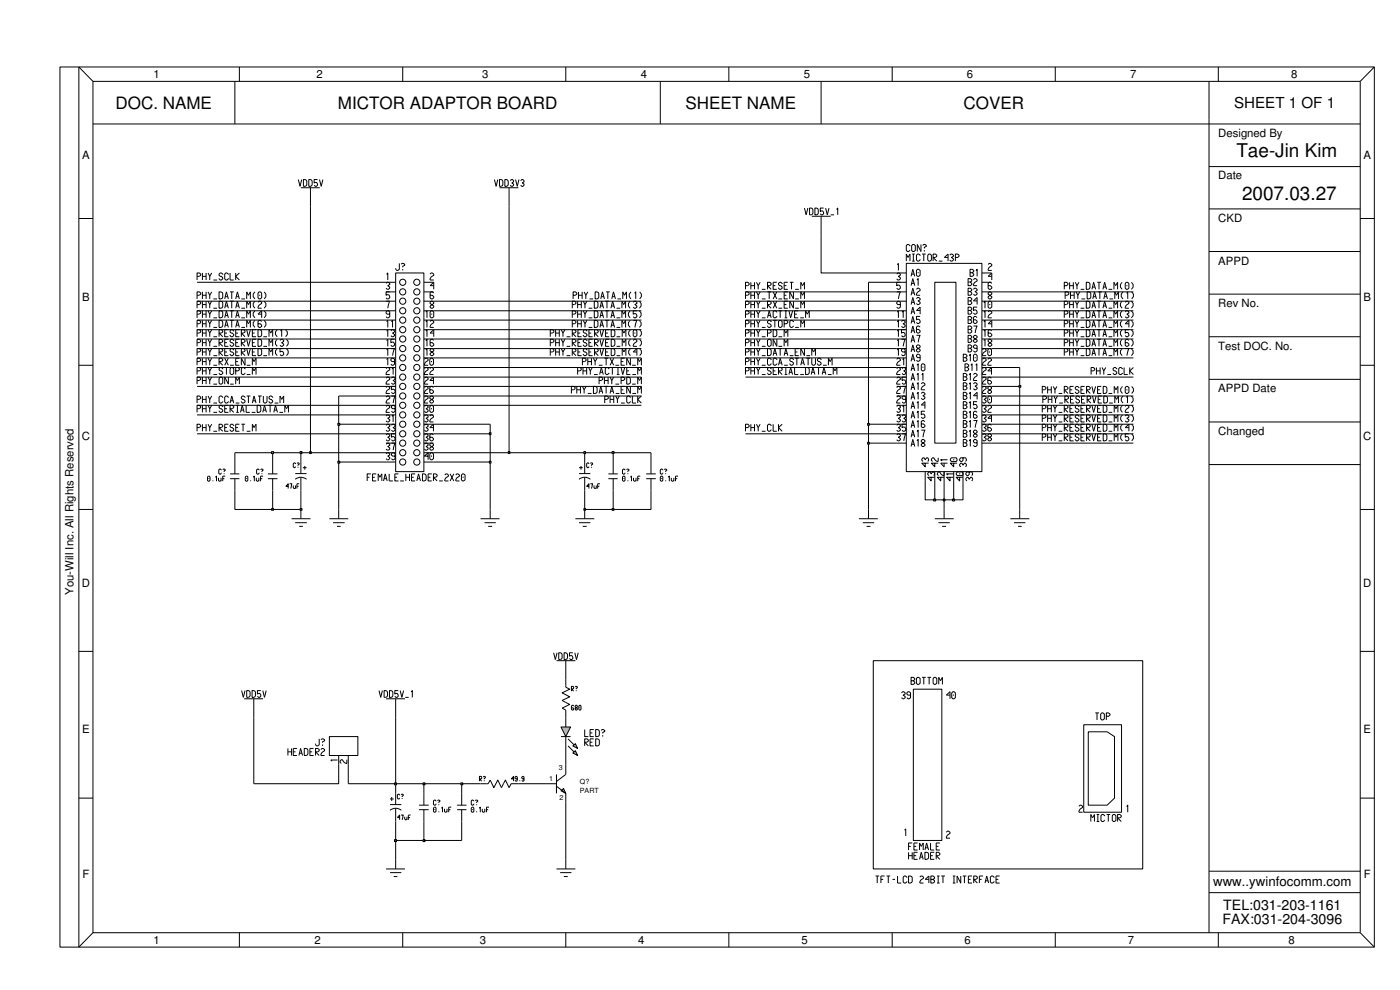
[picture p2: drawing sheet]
<svg xmlns="http://www.w3.org/2000/svg" width="420mm" height="297mm" viewBox="0 0 420 297" stroke-linecap="round" stroke-linejoin="round" font-family="sans-serif">
<defs><g id="words">
<g font-size="5.7">
<text x="371.1" y="47.1">Tae-Jin Kim</text>
<text x="372.8" y="59.9">2007.03.27</text>
</g>
<g font-size="5.1">
<text x="34.7" y="32.6">DOC. NAME</text>
<text x="101.4" y="32.6">MICTOR ADAPTOR BOARD</text>
<text x="205.7" y="32.6">SHEET NAME</text>
<text x="289.2" y="32.6">COVER</text>
</g>
<text font-size="4.5" x="370.4" y="32.4">SHEET 1 OF 1</text>
<g font-size="4.3">
<text x="367.1" y="272.9">TEL:031-203-1161</text>
<text x="366.9" y="277.2">FAX:031-204-3096</text>
</g>
<text font-size="4" x="364.1" y="265.7">www..ywinfocomm.com</text>
<g font-size="3.4">
<text x="46.1" y="23.5">1</text>
<text x="95" y="23.5">2</text>
<text x="144.7" y="23.5">3</text>
<text x="192.3" y="23.5">4</text>
<text x="241.2" y="23.5">5</text>
<text x="290.2" y="23.5">6</text>
<text x="339.2" y="23.5">7</text>
<text x="387.5" y="23.5">8</text>
<text x="365.6" y="41">Designed By</text>
<text x="24.6" y="47.7">A</text>
<text x="409.2" y="47.7">A</text>
<text x="365.6" y="53.8">Date</text>
<text x="365.6" y="66.6">CKD</text>
<text x="365.6" y="79.4">APPD</text>
<text x="24.6" y="90.2">B</text>
<text x="365.6" y="92.2">Rev No.</text>
<text x="409.2" y="90.2">B</text>
<text x="365.6" y="104.9">Test DOC. No.</text>
<text x="365.6" y="117.7">APPD Date</text>
<text x="365.6" y="130.5">Changed</text>
<text x="24.6" y="132.1">C</text>
<text x="409.1" y="132.1">C</text>
<text x="22" y="178.5" transform="rotate(-90 22 178.5)">You-Will Inc. All Rights Reserved</text>
<text x="24.6" y="176.1">D</text>
<text x="409.1" y="176.1">D</text>
<text x="24.6" y="220">E</text>
<text x="409.2" y="220">E</text>
<text x="24.7" y="263.4">F</text>
<text x="409.3" y="263.4">F</text>
<text x="46.1" y="283.2">1</text>
<text x="94.3" y="283.2">2</text>
<text x="144" y="283.2">3</text>
<text x="191.5" y="283.2">4</text>
<text x="240.6" y="283.2">5</text>
<text x="289.5" y="283.2">6</text>
<text x="338.4" y="283.2">7</text>
<text x="386.7" y="283.2">8</text>
</g>
<g font-size="2.1">
<text x="167.7" y="231">3</text>
<text x="164.8" y="234.5">1</text>
<text x="174" y="235.1">Q?</text>
<text x="174" y="238">PART</text>
<text x="167.9" y="240.1">2</text>
</g>
</g></defs>
<g fill="none" stroke="#000" stroke-width=".3">
<path d="M90.3 56.3h5.7M93.2 56.3v5.7M149.9 56.3h5.7M152.8 56.3v5.7M243.6 64.9h5.7M246.4 64.9v5.7M272 79h22.7v62.5h-22.7zM115.9 84.7h2.8M115.9 87.6h2.8M115.9 90.4h2.8M115.9 93.2h2.8M115.9 96h2.8"/>
<path d="M115.9 98.9h2.8M118.7 81.9h8.5v59.6h-8.5zM127.2 84.7h2.9M127.2 87.6h2.9M127.2 90.4h2.9M127.2 93.2h2.9M127.2 96h2.9M127.2 98.9h2.9M269.1 84.7h2.9M269.1 87.6h2.9M269.1 90.4h2.9M269.1 93.2h2.9"/>
<path d="M269.1 96h2.9M269.1 98.9h2.9M269.1 81.9h2.9M280.5 84.7h6.4v48.3h-6.4zM294.7 84.7h2.9M294.7 87.6h2.9M294.7 90.4h2.9M294.7 93.2h2.9M294.7 96h2.9M294.7 98.9h2.9M294.7 81.9h2.9M115.9 101.7h2.8"/>
<path d="M115.9 104.6h2.8M115.9 107.4h2.8M115.9 110.3h2.8M115.9 113.1h2.8M115.9 115.9h2.8M115.9 118.8h2.8M127.2 101.7h2.9M127.2 104.6h2.9M127.2 107.4h2.9M127.2 110.3h2.9M127.2 113.1h2.9M127.2 115.9h2.9"/>
<path d="M127.2 118.8h2.9M269.1 101.7h2.9M269.1 104.6h2.9M269.1 107.4h2.9M269.1 110.3h2.9M269.1 113.1h2.9M269.1 115.9h2.9M269.1 118.8h2.9M294.7 101.7h2.9M294.7 104.6h2.9M294.7 107.4h2.9M294.7 110.3h2.9"/>
<path d="M294.7 113.1h2.9M294.7 115.9h2.9M294.7 118.8h2.9M70.5 138.6v3.6M81.8 138.6v3.6M90.3 138.6v3.5M91.5 139.8v1.1M115.9 121.6h2.8M115.9 124.5h2.8M115.9 127.3h2.8M115.9 130.2h2.8M115.9 133h2.8"/>
<path d="M115.9 135.8h2.8M115.9 138.6h2.8M127.2 121.6h2.9M127.2 124.5h2.9M127.2 127.3h2.9M127.2 130.2h2.9M127.2 133h2.9M127.2 135.8h2.9M127.2 138.6h2.9M174.4 139.8v1.1M175.5 138.6v3.5M184 138.6v3.6"/>
<path d="M195.4 138.6v3.6M269.1 121.6h2.9M269.1 124.5h2.9M269.1 127.3h2.9M269.1 130.2h2.9M269.1 133h2.9M294.7 121.6h2.9M294.7 124.5h2.9M294.7 127.3h2.9M294.7 130.2h2.9M294.7 133h2.9M69 142.2h2.8"/>
<path d="M69 143.6h2.8M70.5 143.6v3.6M80.4 142.2h2.9M80.4 143.6h2.9M81.8 143.6v3.6M87.5 155.6h5.7M88.6 143.8a2.71 2.71 0 0 1 3.4 0M88.6 156.8h3.5M88.6 142.1h3.4M89.8 157.9h1.1M90.3 143.2v4M90.3 152.9v2.7"/>
<path d="M90.9 140.3h1.1M98.8 155.6h5.7M99.9 156.8h3.5M101.1 157.9h1.1M101.6 152.9v2.7M144.2 155.6h5.7M145.4 156.8h3.4M146.5 157.9h1.2M147.1 152.9v2.7M172.7 155.6h5.7M173.8 143.8a2.71 2.71 0 0 1 3.4 0M173.8 156.8h3.4"/>
<path d="M173.8 142.1h3.4M173.8 140.3h1.1M174.9 157.9h1.2M175.5 143.2v4M175.5 152.9v2.7M182.6 142.2h2.8M182.6 143.6h2.8M184 143.6v3.6M193.9 142.2h2.9M193.9 143.6h2.9M195.4 143.6v3.6M257.8 155.6h5.6"/>
<path d="M259 156.8h3.3M260.1 157.9h1.1M260.6 152.9v2.7M277.7 141.5v2.8M280.5 141.5v2.8M280.5 155.6h5.7M281.6 156.8h3.4M282.7 157.9h1.2M283.3 141.5v2.8M283.3 152.9v2.7M286.2 141.5v2.8M289 141.5v2.8"/>
<path d="M303.2 155.6h5.7M304.3 156.8h3.4M305.5 157.9h1.1M306 152.9v2.7M73.3 209.7h5.7M76.2 209.7v5.6M115.9 209.7h5.6M118.7 209.7v5.6M98.8 221h8.6v5.7h-8.6zM101.6 226.7v2.8M104.5 226.7v2.8M117.1 239.7h1.1"/>
<path d="M117.6 239.1v1.2M118.7 238v3.4M127.2 238v3.6M138.6 238v3.6M164.1 235.1h2.9M167 232.4v5.6M169.8 229.5v2.9l-2.8 2.1M169.8 238v2.8M117 243.1a2.71 2.71 0 0 1 3.5 0M117.1 241.4h3.3M118.7 242.5v4M125.8 241.6h2.9"/>
<path d="M125.8 242.9h2.9M127.2 242.9v3.6M137.2 241.6h2.8M137.2 242.9h2.8M138.6 242.9v3.6M169.8 257.8v2.9M167 260.7h5.7M168.1 261.8h3.4M169.2 263h1.2"/>
<circle cx="120.9" cy="96" r=".93"/>
<circle cx="120.9" cy="87.6" r=".93"/>
<circle cx="120.9" cy="90.4" r=".93"/>
<circle cx="120.9" cy="98.9" r=".93"/>
<circle cx="120.9" cy="84.7" r=".93"/>
<circle cx="120.9" cy="93.2" r=".93"/>
<circle cx="125.1" cy="96" r=".93"/>
<circle cx="125.1" cy="87.6" r=".93"/>
<circle cx="125.1" cy="90.4" r=".93"/>
<circle cx="125.1" cy="98.9" r=".93"/>
<circle cx="125.1" cy="84.7" r=".93"/>
<circle cx="125.1" cy="93.2" r=".93"/>
<circle cx="120.9" cy="115.9" r=".93"/>
<circle cx="120.9" cy="110.3" r=".93"/>
<circle cx="120.9" cy="107.4" r=".93"/>
<circle cx="120.9" cy="118.8" r=".93"/>
<circle cx="120.9" cy="104.6" r=".93"/>
<circle cx="120.9" cy="101.7" r=".93"/>
<circle cx="120.9" cy="113.1" r=".93"/>
<circle cx="125.1" cy="115.9" r=".93"/>
<circle cx="125.1" cy="110.3" r=".93"/>
<circle cx="125.1" cy="107.4" r=".93"/>
<circle cx="125.1" cy="118.8" r=".93"/>
<circle cx="125.1" cy="104.6" r=".93"/>
<circle cx="125.1" cy="113.1" r=".93"/>
<circle cx="125.1" cy="101.7" r=".93"/>
<circle cx="120.9" cy="135.8" r=".93"/>
<circle cx="120.9" cy="130.2" r=".93"/>
<circle cx="120.9" cy="138.6" r=".93"/>
<circle cx="120.9" cy="127.3" r=".93"/>
<circle cx="120.9" cy="124.5" r=".93"/>
<circle cx="120.9" cy="133" r=".93"/>
<circle cx="120.9" cy="121.6" r=".93"/>
<circle cx="125.1" cy="135.8" r=".93"/>
<circle cx="125.1" cy="130.2" r=".93"/>
<circle cx="125.1" cy="138.6" r=".93"/>
<circle cx="125.1" cy="127.3" r=".93"/>
<circle cx="125.1" cy="124.5" r=".93"/>
<circle cx="125.1" cy="133" r=".93"/>
<circle cx="125.1" cy="121.6" r=".93"/>
</g>
<path d="M168.4 237.3l.7-.7 .7 1.4z" fill="#b3b3b3"/>
<path d="M169.8 215.3v2.8M144.2 235.1h2.3l.6-1.1 1.1 2.3 1.2-2.3 1.1 2.3 1.2-2.3 1.1 2.3 .6-1.2h2.2M167 235.9l2.8 2.1M168.4 237.3l.7-.7 .7 1.4zM169.8 221v2.8M118.7 257.8v2.9M115.9 260.7h5.6M117.1 261.8h3.3M118.2 263h1.1" fill="none" stroke="#000" stroke-width=".3"/>
<path d="M168.4 218.1h2.8l-1.4 2.9z" fill="#b3b3b3"/>
<path d="M168.4 218.1h2.8l-1.4 2.9zM168.4 221h2.8M170.5 221.7l2.9 2.9M170.5 223.8l2.9 2.9" fill="none" stroke="#000" stroke-width=".3"/>
<path d="M171.9 223.8l.8-.7 .7 1.5z" fill="#b3b3b3"/>
<path d="M171.9 223.8l.8-.7 .7 1.5z" fill="none" stroke="#000" stroke-width=".3"/>
<path d="M171.9 225.9l.8-.7 .7 1.5z" fill="#b3b3b3"/>
<path d="M167 198.2h5.7M169.8 198.2v8l1.2 .6-2.3 1.1 2.3 1.2-2.3 1.1 2.3 1.2-2.3 1.1 1.1 .5v2.3M171.9 225.9l.8-.7 .7 1.5zM118.7 252.2v5.6M169.8 240.8v17" fill="none" stroke="#000" stroke-width=".3"/>
<path d="M118.4 251.9h.6v.6h-.6z" fill="#c3c3c3"/>
<path d="M118.4 251.9h.6v.6h-.6zM118.7 246.5v5.7h8.5" fill="none" stroke="#000" stroke-width=".3"/>
<path d="M127 251.9h.6v.6h-.6z" fill="#c3c3c3"/>
<path d="M76.2 215.3v19.8h25.4v-5.6M104.5 229.5v5.6h14.2v2.9M127.2 235.1v2.9M138.6 235.1v2.9M127 251.9h.6v.6h-.6zM127.2 246.5v5.7h11.4v-5.7" fill="none" stroke="#000" stroke-width=".3"/>
<path d="M118.4 234.9h.6v.6h-.6z" fill="#c3c3c3"/>
<path d="M118.7 215.3v19.8h8.5M118.4 234.9h.6v.6h-.6z" fill="none" stroke="#000" stroke-width=".3"/>
<path d="M127 234.9h.6v.6h-.6z" fill="#c3c3c3"/>
<path d="M127 234.9h.6v.6h-.6zM127.2 235.1h11.4" fill="none" stroke="#000" stroke-width=".3"/>
<path d="M138.3 234.9h.6v.6h-.6z" fill="#c3c3c3"/>
<path d="M70.5 147.2v5.7h11.3M138.3 234.9h.6v.6h-.6zM138.6 235.1h5.6M155.6 235.1h8.5M169.8 223.8v5.7" fill="none" stroke="#000" stroke-width=".3"/>
<path d="M81.5 152.6h.6v.5h-.6z" fill="#c3c3c3"/>
<path d="M81.5 152.6h.6v.5h-.6zM81.8 147.2v5.7h8.5" fill="none" stroke="#000" stroke-width=".3"/>
<path d="M90 152.6h.6v.5h-.6z" fill="#c3c3c3"/>
<path d="M101.6 138.6v14.3M147.1 138.6v14.3M90 152.6h.6v.5h-.6zM90.3 147.2v5.7" fill="none" stroke="#000" stroke-width=".3"/>
<path d="M175.2 152.6h.5v.5h-.5z" fill="#c3c3c3"/>
<path d="M175.2 152.6h.5v.5h-.5zM175.5 147.2v5.7h8.5" fill="none" stroke="#000" stroke-width=".3"/>
<path d="M183.7 152.6h.6v.5h-.6z" fill="#c3c3c3"/>
<path d="M306 115.9v37M260.6 133v19.9M183.7 152.6h.6v.5h-.6zM184 147.2v5.7h11.4v-5.7M277.7 144.3v5.7h2.8M283.3 150v2.9" fill="none" stroke="#000" stroke-width=".3"/>
<path d="M280.2 149.7h.6v.6h-.6z" fill="#c3c3c3"/>
<path d="M280.2 149.7h.6v.6h-.6zM280.5 144.3v5.7h2.8" fill="none" stroke="#000" stroke-width=".3"/>
<path d="M283.1 149.7h.5v.6h-.5z" fill="#c3c3c3"/>
<path d="M283.1 149.7h.5v.6h-.5zM283.3 144.3v5.7h2.9" fill="none" stroke="#000" stroke-width=".3"/>
<path d="M285.9 149.7h.6v.6h-.6z" fill="#c3c3c3"/>
<path d="M70.5 135.8v2.8M81.8 135.8v2.8M90.3 135.8v2.8M285.9 149.7h.6v.6h-.6zM286.2 144.3v5.7h2.8v-5.7" fill="none" stroke="#000" stroke-width=".3"/>
<path d="M101.4 138.4h.6v.6h-.6z" fill="#c3c3c3"/>
<path d="M101.4 138.4h.6v.6h-.6zM101.6 127.3v11.3h14.3M130.1 138.6h17" fill="none" stroke="#000" stroke-width=".3"/>
<path d="M146.9 138.4h.5v.6h-.5z" fill="#c3c3c3"/>
<path d="M70.5 135.8h11.3M146.9 138.4h.5v.6h-.5zM147.1 130.2v8.4M175.5 135.8v2.8M184 135.8v2.8M195.4 135.8v2.8" fill="none" stroke="#000" stroke-width=".3"/>
<path d="M81.5 135.5h.6v.6h-.6z" fill="#c3c3c3"/>
<path d="M81.5 135.5h.6v.6h-.6zM81.8 135.8h8.5" fill="none" stroke="#000" stroke-width=".3"/>
<path d="M90 135.5h.6v.6h-.6z" fill-rule="evenodd" fill="#c3c3c3"/>
<path d="M90 135.5h.6v.6h-.6zM90.3 135.8h2.9" fill="none" stroke="#000" stroke-width=".3"/>
<path d="M92.9 135.5h.5v.6h-.5z" fill="#c3c3c3"/>
<path d="M93.2 62v73.8h22.7M92.9 135.5h.5v.6h-.5zM130.1 135.8h22.7" fill="none" stroke="#000" stroke-width=".3"/>
<path d="M152.5 135.5h.5v.6h-.5z" fill="#c3c3c3"/>
<path d="M152.8 62v73.8h22.7M152.5 135.5h.5v.6h-.5z" fill="none" stroke="#000" stroke-width=".3"/>
<path d="M175.2 135.5h.5v.6h-.5z" fill="#c3c3c3"/>
<path d="M175.2 135.5h.5v.6h-.5zM175.5 135.8h8.5" fill="none" stroke="#000" stroke-width=".3"/>
<path d="M183.7 135.5h.6v.6h-.6z" fill="#c3c3c3"/>
<path d="M183.7 135.5h.6v.6h-.6zM184 135.8h11.4" fill="none" stroke="#000" stroke-width=".3"/>
<path d="M260.4 132.7h.5v.6h-.5z" fill="#c3c3c3"/>
<path d="M59.1 130.2h56.8M130.1 130.2h17M260.4 132.7h.5v.6h-.5zM260.6 127.3v5.7h8.5M297.6 133h42.5" fill="none" stroke="#000" stroke-width=".3"/>
<path d="M146.9 129.8h.5v.6h-.5z" fill="#c3c3c3"/>
<path d="M146.9 129.8h.5v.6h-.5zM147.1 127.3v2.9M223.7 130.2h45.4M297.6 130.2h42.5" fill="none" stroke="#000" stroke-width=".3"/>
<path d="M101.4 127h.6v.6h-.6z" fill="#c3c3c3"/>
<path d="M101.6 118.8v8.5h14.3M101.4 127h.6v.6h-.6zM130.1 127.3h17" fill="none" stroke="#000" stroke-width=".3"/>
<path d="M260.4 127h.5v.6h-.5z" fill="#c3c3c3"/>
<g fill="none" stroke="#000" stroke-width=".3">
<path d="M260.6 84.7v42.6h8.5M59.1 115.9h56.8M101.6 118.8h14.3M130.1 118.8h62.4M130.1 115.9h62.4M297.6 118.8h42.5M297.6 115.9h8.4M59.1 124.5h56.8M59.1 121.6h56.8M130.1 121.6h62.4M260.4 127h.5v.6h-.5zM297.6 127.3h42.5"/>
<path d="M297.6 124.5h42.5M297.6 121.6h42.5"/>
</g>
<path d="M305.8 115.7h.6v.5h-.6z" fill="#c3c3c3"/>
<g fill="none" stroke="#000" stroke-width=".3">
<path d="M23.7 20.1h388.8v264.1h-388.8zM27.9 24.4l-4.2-4.3h-5.7v264.1h5.7l4.2-4.3M27.9 37.2h380.3M70.5 24.4v12.8M71.8 20.1v4.3M120.9 20.1v4.3M169.8 20.1v4.3M198.2 24.4v12.8M218.7 20.1v4.3M246.4 24.4v12.8M267.8 20.1v4.3M316.7 20.1v4.3"/>
<path d="M362.8 24.4v255.5M365.6 20.1v4.3M408.2 24.4h-380.3v255.5h380.3M408.2 24.4v255.5M412.5 20.1l-4.3 4.3M89.5 53.9l.5 2 .6-2M91.1 53.9l.8 .1 .2 .4v1l-.5 .5h-.5zM92.7 53.9h.5l.5 .5v1l-.5 .5h-.5zM95.3 53.9h-1v1l.7-.2 .3 .9-.3 .3h-.4l-.3-.3M95.9 53.9l.5 2 .5-2M148.4 53.9l.5 2 .5-2M149.9 53.9l.8 .1 .2 .4v1l-.5 .5h-.5z"/>
<path d="M151.5 53.9h.5l.5 .5v1l-.5 .5h-.5zM153.1 54.2l.4-.3h.3l.3 .3v.4l-.5 .3 .5 .3v.4l-.3 .3h-.3l-.4-.3M154.7 53.9l.5 2 .5-2M156.3 54.2l.3-.3h.3l.4 .3v.4l-.5 .3 .5 .3v.4l-.4 .3h-.3l-.3-.3M362.8 50h45.4M23.7 65.6h4.2M119.8 79v1.8l-.7 .3-.4-.3v-.3M120.4 79.3l.3-.3 .8 .3v.3l-.6 .3v.3M241.4 62.4l.5 2.1 .5-2.1M243 62.4h.5l.5 .5v1.1l-.5 .5h-.5zM244.6 62.4l.8 .2 .2 .3v1.1l-.5 .5h-.5zM246.4 70.6v11.3h22.7"/>
<path d="M247.2 62.4h-1v1l.6-.1 .4 .5v.3l-.4 .4h-.3l-.3-.4M247.8 62.4l.5 2.1 .5-2.1M249.3 64.5h1M251.1 62.9l.3-.5v2.1M269.3 79.4l.3-.4v2.1M272 78.3v-2.1l.5 1 .6-1v2.1M273.1 73.9l-.4-.6h-.4l-.3 .4v1.4l.3 .4h.4l.4-.5M273.6 73.7l.3-.4 .8 .4v1.4l-.4 .4h-.4l-.3-.4zM273.8 76.2h.7M273.8 78.3h.7M274.1 76.2v2.1M276.1 76.7l-.4-.5h-.3l-.4 .4v1.4l.4 .3h.3l.4-.5"/>
<path d="M276.4 73.3v2.2l-1.1-2.2v2.2M276.7 76.2h1.1M276.9 73.6l.3-.3 .8 .3v.3l-.6 .3v.3M277.2 76.2v2.1M277.4 75v.5M278.8 76.2l.7 .4v1.4l-.4 .3h-.3l-.4-.3v-1.4zM280 78.3v-2.1h.7l.4 .4v.3l-.4 .3h-.7l1.1 1.1M281.7 78.3h1.1M284.5 77.2h-1.1l1.1-1v2.1M285 76.6l.4-.4 .7 .4v.3l-.6 .3 .6 .5v.3l-.4 .3h-.3l-.4-.3M286.7 77.2h.7l.4-.3v-.3l-.4-.4h-.7v2.1M296.5 79.4l.4-.4 .7 .4v.3l-.7 .5-.4 .6v.3h1.1"/>
<path d="M362.8 62.7h45.4M362.8 75.5h45.4M408.2 65.6h4.3M59.1 90.4h57.9l-.6 2.1M59.1 99.9h.7l.4-.3v-.3l-.4-.4h-.7v2.1M59.1 82.9h.7l.4-.3v-.4l-.4-.3h-.7v2.1M59.1 88.6h.7l.4-.3v-.4l-.4-.3h-.7v2.1M59.1 91.4h.7l.4-.4v-.3l-.4-.3h-.7v2.1M59.1 94.3h.7l.4-.4v-.3l-.4-.4h-.7v2.2M59.1 97.1h.7l.4-.3v-.3l-.4-.4h-.7v2.1M59.1 98.9h56.8M59.1 96h56.8"/>
<path d="M59.1 93.2h56.8M59.1 84.7h56.8M60.7 97.1h1.1M60.7 82.9h1.1M60.7 88.6h1.1M60.7 99.9h1.1M60.7 81.9v2.1M60.7 87.6v2.1M60.7 90.4v2.1M60.7 93.2v2.2M60.7 96.1v2.1M60.7 98.9v2.1"/>
<path d="M60.7 91.4h1.1M60.7 94.3h1.1M61.8 81.9v2.1M61.8 87.6v2.1M61.8 90.4v2.1M61.8 93.2v2.2M61.8 96.1v2.1M61.8 98.9v2.1M62.4 98.9l.5 1v1.1M62.4 81.9l.5 1v1.1M62.4 87.6l.5 1v1.1M62.4 90.4l.5 1v1.1"/>
<path d="M62.4 93.2l.5 1.1v1.1M62.4 96.1l.5 1v1.1M63.5 98.9l-.6 1M63.5 81.9l-.6 1M63.5 87.6l-.6 1M63.5 90.4l-.6 1M63.5 93.2l-.6 1.1M63.5 96.1l-.6 1M64.1 95.4h1.1M64.1 98.2h1.1M64.1 84h1.1M64.1 89.7h1.1"/>
<path d="M64.1 92.5h1.1M65.7 87.6l1 .1 .1 .4v1.1l-.5 .5h-.6zM65.7 90.4l1 .1 .1 .4v1.1l-.5 .5h-.6zM65.7 93.2l1 .2 .1 .4v1.1l-.5 .5h-.6zM65.7 96.1l1 .2 .1 .3v1.1l-.5 .5h-.6zM66.8 82.4l-.4-.5h-.3l-.4 .3v.4l.4 .3h.3l.4 .4v.4l-.7 .3-.4-.5M67.4 98.9v2.1h1.1M67.4 99.9h.7M67.4 89.7l.5-2.1 .6 2.1M67.4 92.5l.5-2.1 .6 2.1M67.4 95.4l.5-2.2 .6 2.2M67.4 98.2l.5-2.1 .6 2.1"/>
<path d="M67.6 89h.8M67.6 91.8h.8M67.6 94.7h.8M67.6 97.6h.8M68.5 82.4l-.4-.5h-.3l-.4 .3v1.5l.4 .3h.3l.4-.5M69 87.6h1.1M69 81.9v2.1h1.1M69 96.1h1.1M69.6 87.6v2.1M69.6 90.4v2.1M69.6 93.2v2.2M69.6 96.1v2.1"/>
<path d="M70.1 99.4l-.4-.5h-.3l-.4 .4v.3l.4 .3h.3l.4 .5v.3l-.7 .3-.4-.5M70.7 98.9v2.1h1.1M70.7 99.9h.7M70.7 81.9v2.1M70.7 89.7l.5-2.1 .6 2.1M70.7 92.5l.5-2.1 .6 2.1M70.7 95.4l.5-2.2 .6 2.2M70.7 98.2l.5-2.1 .6 2.1M70.9 89h.8M70.9 91.8h.8M70.9 94.7h.8M70.9 97.6h.8"/>
<path d="M71.8 81.9l-1.1 1 1.1 1.1M72.4 95.4h1.1M72.4 98.2h1.1M72.4 89.7h1.1M72.4 92.5h1.1M74 89.7v-2.1l.5 1 .6-1v2.1M74 92.5v-2.1l.5 1 .6-1v2.1M74 95.4v-2.2l.5 1.1 .6-1.1v2.2M74 98.2v-2.1l.5 1 .6-1v2.1M74 98.9l.5 2.1 .6-2.1M75.7 98.9v2.1h1.1M75.7 99.9h.7"/>
<path d="M76.5 87.6l-.5 .7v.7l.5 .7M76.5 90.4l-.5 .6v.8l.5 .7M76.5 93.2l-.5 .7v.8l.5 .7M76.5 96.1l-.5 .7v.8l.5 .6M77.4 98.9l1 .2 .1 .3v1.1l-.6 .5h-.5zM77.4 87.9l.4-.3 .7 .3v1.5l-.4 .3h-.3l-.4-.3zM77.4 90.7l.4-.3 .7 .3v.3l-.7 .6-.4 .5v.4h1.1M77.9 88.4v.4M78.5 96.5l-.4-.4h-.3l-.4 .4v1.4l.4 .3h.3l.4-.3v-.3l-.4-.5h-.7M78.5 94.3h-1.1l1.1-1.1v2.2M79.3 87.6l.5 .7v.7l-.5 .7M79.3 90.4l.5 .6v.8l-.5 .7"/>
<path d="M79.3 93.2l.5 .7v.8l-.5 .7M79.3 96.1l.5 .7v.8l-.5 .6M83.2 98.9l-.5 .7v.8l.5 .6M84.2 99.3l.3-.4v2.1M85.7 98.9l.5 .7v.8l-.5 .6M115.9 85l.3-.3 .8 .3v.4l-.6 .3 .6 .4v.4l-.5 .3h-.3l-.3-.3M116 82.3l.4-.4v2.1M116 96.5l.4-.4v2.1M116 99.3l.4-.4v2.1M117 87.6h-1.1v1l.6-.2 .5 .6v.4l-.5 .3h-.3l-.3-.3M117 94.3h-.8l-.3-.4v-.3l.3-.4 .8 .4v1.4l-.5 .4h-.3l-.3-.4M117.3 99.3l.3-.4 .8 .4v.3l-.6 .3 .6 .5v.3l-.4 .3h-.4l-.3-.3"/>
<path d="M117.5 96.5l.3-.4v2.1M120.9 80.7v.4M127.8 96.5l.3-.4v2.1M127.8 99.3l.3-.4v2.1M127.8 93.7l.3-.5v2.2M129.1 90.7v.3l1.1 .8v.3l-.4 .4h-.4l-.3-.4v-.3l1.1-.8v-.3l-.4-.3h-.4zM129.1 93.6l.3-.4 .8 .4v1.4l-.4 .4h-.4l-.3-.4zM129.1 96.5l.3-.4 .8 .4v.3l-.8 .5-.3 .6v.3h1.1M129.1 82.2l.3-.3 .8 .3v.4l-.8 .5-.3 .6v.3h1.1M129.6 94.1v.3M130.1 98.9h62.4M130.1 96h62.4"/>
<path d="M130.1 93.2h62.4M130.1 90.4h62.4M130.2 87.9l-.4-.3h-.4l-.3 .3v1.5l.3 .3h.4l.4-.3v-.4l-.4-.4h-.7M130.2 85.7h-1.1l1.1-1v2.1M130.2 99.9h-1.1l1.1-1v2.1M165.1 99.9h.7l.4-.3v-.3l-.4-.4h-.7v2.1M166.8 99.9h1.1M166.8 98.9v2.1M167.9 98.9v2.1M168.4 98.9l.6 1v1.1M169.5 98.9l-.5 1M171.7 91.4h.7l.4-.4v-.3l-.4-.3h-.7v2.1"/>
<path d="M171.7 94.3h.7l.4-.4v-.3l-.4-.4h-.7v2.2M171.7 97.1h.7l.4-.3v-.3l-.4-.4h-.7v2.1M172 88.6h.7l.4-.3v-.4l-.4-.3h-.7v2.1M173.4 97.1h1.1M173.4 91.4h1.1M173.4 90.4v2.1M173.4 93.2v2.2M173.4 96.1v2.1M173.4 94.3h1.1M173.4 98.9v2.1h1.1M173.4 99.9h.7M173.6 88.6h1.1"/>
<path d="M173.6 87.6v2.1M174.5 90.4v2.1M174.5 93.2v2.2M174.5 96.1v2.1M174.7 87.6v2.1M175 90.4l.6 1v1.1M175 93.2l.6 1.1v1.1M175 96.1l.6 1v1.1M175.3 87.6l.5 1v1.1M176.1 99.4l-.4-.5h-.3l-.4 .4v.3l1.1 .8v.3l-.7 .3-.4-.5M176.1 90.4l-.5 1M176.1 93.2l-.5 1.1"/>
<path d="M176.1 96.1l-.5 1M176.4 87.6l-.6 1M176.7 95.4h1.1M176.7 98.2h1.1M176.7 92.5h1.1M176.7 98.9v2.1h1.1M176.7 99.9h.7M176.9 89.7h1.1M178.4 90.4l.9 .1 .2 .4v1.1l-.6 .5h-.5zM178.4 93.2l.9 .2 .2 .4v1.1l-.6 .5h-.5zM178.4 96.1l.9 .2 .2 .3v1.1l-.6 .5h-.5zM178.6 87.6l.9 .1 .2 .4v1.1l-.6 .5h-.5z"/>
<path d="M180 92.5l.6-2.1 .5 2.1M180 95.4l.6-2.2 .5 2.2M180 98.2l.6-2.1 .5 2.1M180 98.9l.6 2.1 .5-2.1M180.2 91.8h.8M180.2 94.7h.8M180.2 97.6h.8M180.3 89.7l.5-2.1 .6 2.1M180.5 89h.7M181.7 96.1h1.1M181.7 98.9v2.1h1.1M181.7 99.9h.7"/>
<path d="M181.9 87.6h1.1M182.2 90.4v2.1M182.2 93.2v2.2M182.2 96.1v2.1M182.4 87.6v2.1M183.3 92.5l.6-2.1 .5 2.1M183.3 95.4l.6-2.2 .5 2.2M183.3 98.2l.6-2.1 .5 2.1M183.4 98.9l1 .2 .1 .3v1.1l-.6 .5h-.5zM183.5 91.8h.8M183.5 94.7h.8M183.5 97.6h.8"/>
<path d="M183.6 89.7l.5-2.1 .6 2.1M183.8 89h.7M185 95.4h1.1M185 98.2h1.1M185 92.5h1.1M185.3 89.7h1.1M186.6 92.5v-2.1l.6 1 .5-1v2.1M186.6 95.4v-2.2l.6 1.1 .5-1.1v2.2M186.6 98.2v-2.1l.6 1 .5-1v2.1M186.9 89.7v-2.1l.5 1 .6-1v2.1M189.1 90.4l-.5 .6v.8l.5 .7M189.1 93.2l-.5 .7v.8l.5 .7"/>
<path d="M189.1 96.1l-.5 .7v.8l.5 .6M189.2 98.9l-.5 .7v.8l.5 .6M189.4 87.6l-.6 .7v.7l.6 .7M190 90.7l.4-.3 .7 .3v.3l-.6 .4 .6 .4v.3l-.4 .4h-.3l-.4-.4M190 96.1h1.1l-.6 2.1M190 99.3l.4-.4 .7 .4v1.4l-.4 .3h-.3l-.4-.3zM190.5 88l.3-.4v2.1M190.5 99.8v.3M191.1 93.2h-1.1v1.1l.7-.2 .4 .6v.3l-.4 .4h-.3l-.4-.4M191.9 90.4l.5 .6v.8l-.5 .7M191.9 93.2l.5 .7v.8l-.5 .7M191.9 96.1l.5 .7v.8l-.5 .6"/>
<path d="M192 87.6l.5 .7v.7l-.5 .7M192 98.9l.5 .7v.8l-.5 .6M223.7 87.6h46.5l-.6 2.1M223.7 85.7h.7l.4-.3v-.4l-.4-.3h-.7v2.1M223.7 88.6h.7l.4-.3v-.4l-.4-.3h-.7v2.1M223.7 91.4h.7l.4-.4v-.3l-.4-.3h-.7v2.1M223.7 94.3h.7l.4-.4v-.3l-.4-.4h-.7v2.2M223.7 97.1h.7l.4-.3v-.3l-.4-.4h-.7v2.1M223.7 99.9h.7l.4-.3v-.3l-.4-.4h-.7v2.1M223.7 98.9h45.4M223.7 96h45.4M223.7 93.2h45.4"/>
<path d="M223.7 90.4h45.4M225.3 97.1h1.1M225.3 85.7h1.1M225.3 88.6h1.1M225.3 99.9h1.1M225.3 91.4h1.1M225.3 94.3h1.1M225.3 84.7v2.1M225.3 87.6v2.1M225.3 90.4v2.1M225.3 93.2v2.2M225.3 96.1v2.1"/>
<path d="M225.3 98.9v2.1M226.4 84.7v2.1M226.4 87.6v2.1M226.4 90.4v2.1M226.4 93.2v2.2M226.4 96.1v2.1M226.4 98.9v2.1M227 84.7l.5 1v1.1M227 87.6l.5 1v1.1M227 90.4l.5 1v1.1M227 93.2l.5 1.1v1.1M227 96.1l.5 1v1.1"/>
<path d="M227 98.9l.5 1v1.1M228.1 84.7l-.6 1M228.1 87.6l-.6 1M228.1 90.4l-.6 1M228.1 93.2l-.6 1.1M228.1 96.1l-.6 1M228.1 98.9l-.6 1M228.6 95.4h1.1M228.6 98.2h1.1M228.6 89.7h1.1M228.6 92.5h1.1M228.6 86.8h1.1"/>
<path d="M230.3 86.8v-2.1h.7l.4 .3v.4l-.4 .3h-.7l1.1 1.1M230.3 92.5v-2.1h.7l.4 .3v.3l-.4 .4h-.7l1.1 1.1M230.3 99.9h.7l.4-.3v-.3l-.4-.4h-.7v2.1M230.3 95.4l.5-2.2 .6 2.2M230.5 94.7h.8M230.8 87.6v2.1M231.4 96.6l-.4-.5h-.3l-.4 .4v.3l1.1 .8v.3l-.7 .3-.4-.5M232 98.9l1 .2 .1 .3v1.1l-.6 .5h-.5zM232 85.7h.7M232 96.1h1.1M232 87.6l1.1 2.1M232 90.4l1.1 2.1"/>
<path d="M232.5 96.1v2.1M233.1 84.7h-1.1v2.1h1.1M233.1 93.8l-.4-.6h-.3l-.4 .4v1.4l.4 .4h.3l.4-.5M233.1 87.6l-1.1 2.1M233.1 90.4l-1.1 2.1M233.6 96.5l.4-.4 .7 .4v1.4l-.4 .3h-.3l-.4-.3zM233.6 89.7h1.1M233.6 92.5h1.1M234.1 93.2v2.2M234.7 85.2l-.4-.5h-.3l-.4 .3v.4l.4 .3h.3l.4 .4v.4l-.7 .3-.4-.5M235.3 87.6v2.1h1.1M235.3 90.4v2.1h1.1"/>
<path d="M235.3 97.1h.7l.4-.3v-.3l-.4-.4h-.7v2.1M235.3 85.7h.7M235.3 88.6h.7M235.3 91.4h.7M235.5 95.4h.8M235.8 93.2v2.2M236.4 84.7h-1.1v2.1h1.1M236.8 93.2l.5 2.2 .6-2.2M237 84.7h1.1M237.5 84.7v2.1M238.1 96.6l-.4-.5h-.3l-.4 .4v1.4l.4 .3h.3l.4-.5M238.1 87.6v2.1l-1.1-2.1v2.1"/>
<path d="M238.1 90.4v2.1l-1.1-2.1v2.1M238.5 93.2v2.2h1.1M238.5 94.3h.6M238.6 98.2h1.1M238.6 89.7h1.1M238.6 92.5h1.1M238.6 86.8h1.1M240.2 95.4h1.1M240.3 86.8v-2.1l.5 1 .6-1v2.1M240.3 89.7v-2.1l.5 1 .6-1v2.1M240.3 92.5v-2.1l.5 1 .6-1v2.1M240.3 98.2v-2.1l.5 1 .6-1v2.1"/>
<path d="M241.8 95.4v-2.2l.5 1.1 .6-1.1v2.2M260.6 84.7h8.5M269.1 82.2l.4-.3 .7 .3v.4l-.6 .3 .6 .4v.4l-.4 .3h-.3l-.4-.3M269.3 96.5l.3-.4v2.1M269.3 99.3l.3-.4v2.1M269.3 93.7l.3-.5v2.2M270.2 84.7h-1.1v1l.4-.2 .5 .2 .2 .8-.4 .3h-.3l-.4-.3M270.2 91.4h-.7l-.4-.4v-.3l.4-.3 .7 .3v1.4l-.4 .4h-.3l-.4-.4M270.6 96.5l.3-.4 .8 .4v.3l-.6 .3 .6 .5v.3l-.5 .3h-.3l-.3-.3M270.7 93.7l.4-.5v2.2M271.7 98.9h-1.1v1l.3-.1 .6 .1 .2 .8-.5 .3h-.3l-.3-.3M273.4 82.9l.5-2.1 .6 2.1"/>
<path d="M273.4 85.7l.5-2.1 .6 2.1M273.4 88.6l.5-2.1 .6 2.1M273.4 91.4l.5-2.1 .6 2.1M273.4 94.3l.5-2.2 .6 2.2M273.4 97.1l.5-2.2 .6 2.2M273.4 99.9l.5-2.1 .6 2.1M273.6 82.2h.8M273.6 85h.8M273.6 87.9h.8M273.6 90.7h.8M273.6 93.6h.8M273.6 96.4h.8"/>
<path d="M273.6 99.3h.8M275 81.1l.4-.3 .7 .3v1.5l-.4 .3h-.3l-.4-.3zM275 86.8l.4-.3 .7 .3v.4l-.7 .5-.4 .6v.3h1.1M275 89.6l.4-.3 .7 .3v.3l-.6 .4 .6 .4v.3l-.4 .4h-.3l-.4-.4M275.2 84l.3-.4v2.1M275.5 81.6v.4M276.1 94.9h-1.1v1.1l.7-.2 .4 .6v.3l-.4 .4h-.3l-.4-.4M276.1 98.2l-.4-.4h-.3l-.4 .4v1.4l.4 .3h.3l.4-.3v-.3l-.4-.5h-.7M276.1 93.2h-1.1l1.1-1.1v2.2M290.5 89.3h.7l.4 .3v.3l-.4 .4 .4 .4v.3l-.4 .4h-.7zM290.5 92.1h.7l.4 .4v.3l-.4 .4 .4 .4v.3l-.4 .4h-.7zM290.5 94.9h.7l.4 .4v.3l-.4 .4 .4 .4v.3l-.4 .4h-.7z"/>
<path d="M290.5 97.8h.7l.4 .4v.3l-.4 .3 .4 .5v.3l-.4 .3h-.7zM290.5 83.6h.7l.4 .3v.4l-.4 .3 .4 .4v.4l-.4 .3h-.7zM290.5 86.5h.7l.4 .3v.4l-.4 .3 .4 .4v.4l-.4 .3h-.7zM290.5 90.3h.7M290.5 93.2h.7M290.5 96h.7M290.5 98.8h.7M290.5 84.6h.7M290.5 87.5h.7M291.1 81.8h.7l.4-.3v-.4l-.4-.3h-.7v2.1h.7l.4-.3v-.4l-.4-.4M292.1 97.8h1.1l-.5 2.1M292.1 83.9l.4-.3 .7 .3v.4l-.7 .5-.4 .6v.3h1.1"/>
<path d="M292.1 86.8l.4-.3 .7 .3v.4l-.5 .3 .5 .4v.4l-.4 .3h-.3l-.4-.3M292.9 81.2l.3-.4v2.1M293.2 92.1h-1.1v1.1l.7-.2 .4 .6v.3l-.4 .4h-.3l-.4-.4M293.2 95.3l-.4-.4h-.3l-.4 .4v1.4l.4 .4h.3l.4-.4v-.3l-.4-.4h-.7M293.2 90.3h-1.1l1.1-1v2.1M295.3 90.8l.3-.4v2.1M295.3 93.7l.3-.5v2.2M295.3 96.5l.3-.4v2.1M295.3 99.3l.3-.4v2.1M296.5 87.9l.4-.3 .7 .3v.4l-1.1 .7v.4l.4 .3h.3l.4-.3v-.4l-1.1-.7zM296.5 90.7l.4-.3 .7 .3v1.4l-.4 .4h-.3l-.4-.4zM296.5 93.6l.4-.4 .7 .4v.3l-.7 .5-.4 .6v.4h1.1"/>
<path d="M297.1 91.2v.4M297.6 98.9h42.5M297.6 96h42.5M297.6 93.2h42.5M297.6 90.4h42.5M297.6 87.6h42.5M297.6 85l-.4-.3h-.3l-.4 .3v1.5l.4 .3h.3l.4-.3v-.4l-.4-.4h-.7M297.6 99.3l-.4-.4h-.3l-.4 .4v1.4l.4 .3h.3l.4-.3v-.3l-.4-.5h-.7M297.6 97.1h-1.1l1.1-1v2.1M297.6 82.9h-1.1l1.1-1v2.1M319.4 85.7h.7l.4-.3v-.4l-.4-.3h-.7v2.1M319.4 91.4h.7l.4-.4v-.3l-.4-.3h-.7v2.1"/>
<path d="M319.4 94.3h.7l.4-.4v-.3l-.4-.4h-.7v2.2M319.4 97.1h.7l.4-.3v-.3l-.4-.4h-.7v2.1M319.4 99.9h.7l.4-.3v-.3l-.4-.4h-.7v2.1M319.7 88.6h.6l.5-.3v-.4l-.5-.3h-.6v2.1M321 97.1h1.1M321 85.7h1.1M321 99.9h1.1M321 91.4h1.1M321 94.3h1.1M321 84.7v2.1M321 90.4v2.1M321 93.2v2.2"/>
<path d="M321 96.1v2.1M321 98.9v2.1M321.3 88.6h1.1M321.3 87.6v2.1M322.1 84.7v2.1M322.1 90.4v2.1M322.1 93.2v2.2M322.1 96.1v2.1M322.1 98.9v2.1M322.4 87.6v2.1M322.7 84.7l.5 1v1.1M322.7 90.4l.5 1v1.1"/>
<path d="M322.7 93.2l.5 1.1v1.1M322.7 96.1l.5 1v1.1M322.7 98.9l.5 1v1.1M323 87.6l.5 1v1.1M323.8 84.7l-.6 1M323.8 90.4l-.6 1M323.8 93.2l-.6 1.1M323.8 96.1l-.6 1M323.8 98.9l-.6 1M324.1 87.6l-.6 1M324.3 95.4h1.1M324.3 98.2h1.1"/>
<path d="M324.3 92.5h1.1M324.3 86.8h1.1M324.6 89.7h1.1M326 84.7l.9 .2 .2 .3v1.1l-.6 .5h-.5zM326 90.4l.9 .1 .2 .4v1.1l-.6 .5h-.5zM326 93.2l.9 .2 .2 .4v1.1l-.6 .5h-.5zM326 96.1l.9 .2 .2 .3v1.1l-.6 .5h-.5zM326 98.9l.9 .2 .2 .3v1.1l-.6 .5h-.5zM326.3 87.6l.9 .1 .2 .4v1.1l-.6 .5h-.5zM327.7 86.8l.5-2.1 .6 2.1M327.7 92.5l.5-2.1 .6 2.1M327.7 95.4l.5-2.2 .6 2.2"/>
<path d="M327.7 98.2l.5-2.1 .6 2.1M327.9 91.8h.7M327.9 94.7h.7M327.9 97.6h.7M327.9 86.1h.7M328 89.7l.5-2.1 .6 2.1M328.1 89h.8M329.3 84.7h1.1M329.3 96.1h1.1M329.8 84.7v2.1M329.8 90.4v2.1M329.8 93.2v2.2"/>
<path d="M329.8 96.1v2.1M329.8 98.9v2.1M330.1 87.6v2.1M331 86.8l.5-2.1 .6 2.1M331 92.5l.5-2.1 .6 2.1M331 95.4l.5-2.2 .6 2.2M331 98.2l.5-2.1 .6 2.1M331.2 91.8h.7M331.2 94.7h.7M331.2 97.6h.7M331.2 86.1h.7M331.3 89.7l.5-2.1 .6 2.1"/>
<path d="M331.4 89h.8M332.7 95.4h1.1M332.7 98.2h1.1M332.7 92.5h1.1M332.7 86.8h1.1M333 89.7h1.1M334.3 86.8v-2.1l.5 1 .6-1v2.1M334.3 92.5v-2.1l.5 1 .6-1v2.1M334.3 95.4v-2.2l.5 1.1 .6-1.1v2.2M334.3 98.2v-2.1l.5 1 .6-1v2.1M334.6 89.7v-2.1l.5 1 .6-1v2.1M336.8 84.7l-.5 .7v.7l.5 .7"/>
<path d="M336.8 90.4l-.5 .6v.8l.5 .7M336.8 93.2l-.5 .7v.8l.5 .7M336.8 96.1l-.5 .7v.8l.5 .6M336.8 98.9l-.5 .7v.8l.5 .6M337 87.6l-.5 .7v.7l.5 .7M337.7 90.7l.3-.3 .8 .3v.3l-.8 .6-.3 .5v.4h1.1M337.7 93.6l.3-.4 .8 .4v.3l-.6 .4 .6 .4v.3l-.4 .4h-.4l-.3-.4M338 84.7l.8 .3v1.5l-.4 .3h-.4l-.3-.3v-1.5zM338.1 88l.4-.4v2.1M338.2 85.5v.4M338.8 98.9h-1.1v1l.3-.1 .6 .1 .2 .8-.4 .3h-.4l-.3-.3M338.8 97.1h-1.1l1.1-1v2.1"/>
<path d="M339.6 84.7l.5 .7v.7l-.5 .7M339.6 90.4l.5 .6v.8l-.5 .7M339.6 93.2l.5 .7v.8l-.5 .7M339.6 96.1l.5 .7v.8l-.5 .6M339.6 98.9l.5 .7v.8l-.5 .6M339.6 87.6l.5 .7v.7l-.5 .7M362.8 88.3h45.4M23.7 109.6h4.2M59.1 102.8h.7l.4-.3v-.4l-.4-.3h-.7v2.1M59.1 105.6h.7l.4-.3v-.4l-.4-.3h-.7v2.1M59.1 108.5h.7l.4-.4v-.3l-.4-.3h-.7v2.1M59.1 114.2h.7l.4-.4v-.3l-.4-.4h-.7v2.2"/>
<path d="M59.1 119.8h.7l.4-.3v-.3l-.4-.4h-.7v2.1M59.1 111.3h.7l.4-.4v-.3l-.4-.3h-.7v2.1M59.1 113.1h56.8M59.1 110.3h56.8M59.1 107.4h56.8M59.1 104.6h56.8M59.1 101.7h56.8M60.7 114.2h1.1M60.7 111.3h1.1M60.7 102.8h1.1M60.7 101.8v2.1M60.7 104.6v2.1"/>
<path d="M60.7 107.5v2.1M60.7 110.3v2.1M60.7 113.1v2.2M60.7 118.8v2.1M60.7 105.6h1.1M60.7 108.5h1.1M60.7 119.8h1.1M61.8 101.8v2.1M61.8 104.6v2.1M61.8 107.5v2.1M61.8 110.3v2.1M61.8 113.1v2.2"/>
<path d="M61.8 118.8v2.1M62.4 101.8l.5 1v1.1M62.4 104.6l.5 1v1.1M62.4 107.5l.5 1v1.1M62.4 113.1l.5 1.1v1.1M62.4 118.8l.5 1v1.1M62.4 110.3l.5 1v1.1M63.5 101.8l-.6 1M63.5 104.6l-.6 1M63.5 107.5l-.6 1M63.5 113.1l-.6 1.1M63.5 118.8l-.6 1"/>
<path d="M63.5 110.3l-.6 1M64.1 109.6h1.1M64.1 101h1.1M64.1 106.7h1.1M64.1 112.4h1.1M64.1 115.3h1.1M64.1 103.9h1.1M65.7 103.9v-2.1h.7l.4 .3v.4l-.4 .3h-.7l1.1 1.1M65.7 106.7v-2.1h.7l.4 .3v.4l-.4 .3h-.7l1.1 1.1M65.7 101v-2.1h.7l.4 .4v.3l-.4 .3h-.7l1.1 1.1M65.7 109.6v-2.1h.7l.4 .3v.3l-.4 .4h-.7l1.1 1.1M65.7 113.5l.4-.4 .7 .4v1.4l-.4 .4h-.3l-.4-.4z"/>
<path d="M66.8 119.3l-.4-.5h-.3l-.4 .4v1.4l.4 .3h.3l.4-.5M66.8 110.8l-.4-.5h-.3l-.4 .3v.3l.4 .4h.3l.4 .4v.3l-.7 .4-.4-.5M67.4 104.6v2.1h1.1M67.4 102.8h.7M67.4 105.6h.7M67.4 107.5l1.1 2.1M67.9 110.3v2.1M68.5 101.8h-1.1v2.1h1.1M68.5 119.3l-.4-.5h-.3l-.4 .4v1.4l.4 .3h.3l.4-.5M68.5 107.5l-1.1 2.1M68.5 113.1v2.2l-1.1-2.2v2.2M69 109.6h1.1"/>
<path d="M69 115.3h1.1M69.4 110.3l.7 .3v1.4l-.4 .4h-.3l-.4-.4v-1.4zM70.1 102.3l-.4-.5h-.3l-.4 .3v.4l1.1 .7v.4l-.7 .3-.4-.5M70.1 105.1l-.4-.5h-.3l-.4 .3v.4l.4 .3h.3l.4 .4v.4l-.7 .3-.4-.5M70.7 104.6v2.1h1.1M70.7 111.3h.7l.4-.4v-.3l-.4-.3h-.7v2.1M70.7 115.3v-2.2l.5 1.1 .6-1.1v2.2M70.7 102.8h.7M70.7 105.6h.7M70.7 108.5h.7M71.8 101.8h-1.1v2.1h1.1M71.8 107.5h-1.1v2.1h1.1"/>
<path d="M72.4 103.9v-2.1h.7l.4 .3v.4l-.4 .3h-.7l1.1 1.1M72.4 106.7v-2.1h.7l.4 .3v.4l-.4 .3h-.7l1.1 1.1M72.4 101v-2.1h.7l.4 .4v.3l-.4 .3h-.7l1.1 1.1M73.5 119.3l-.4-.5h-.3l-.4 .4v.3l.4 .3h.3l.4 .5v.3l-.7 .3-.4-.5M73.5 110.8l-.4-.5h-.3l-.4 .3v1.4l.4 .4h.3l.4-.5M73.5 107.5v2.1l-1.1-2.1v2.1M74 109.6h1.1M74 112.4h1.1M74 101.8l.5 2.1 .6-2.1M74 104.6l.5 2.1 .6-2.1M74 118.8h1.1M74.5 118.8v2.1"/>
<path d="M75.7 104.6v2.1h1.1M75.7 102.8h.7M75.7 112.4v-2.1l.5 1 .6-1v2.1M75.7 105.6h.7M75.7 109.6v-2.1l.5 1 .6-1v2.1M76.8 101.8h-1.1v2.1h1.1M77.4 101.8l1 .2 .1 .3v1.1l-.6 .5h-.5zM77.4 104.6l1 .2 .1 .3v1.1l-.6 .5h-.5zM77.4 118.8h1.1M77.9 118.8v2.1M79 118.8v1.8l.4 .3 .7-.3v-1.8M79 101h1.1"/>
<path d="M79 106.7h1.1M79 103.9h1.1M80.7 103.9v-2.1l.5 1 .6-1v2.1M80.7 101v-2.1l.5 1 .6-1v2.1M80.7 106.7v-2.1l.5 1 .6-1v2.1M81.8 119.3l-.4-.5h-.3l-.4 .4v.3l.4 .3h.3l.4 .5v.3l-.7 .3-.4-.5M83.2 101.8l-.5 .7v.7l.5 .7M83.2 104.6l-.5 .7v.7l.5 .7M84 102.1l.4-.3 .7 .3v.4l-.6 .3 .6 .4v.4l-.4 .3h-.3l-.4-.3M85.1 104.6h-1.1v1l.4-.2 .6 .2 .1 .8-.4 .3h-.3l-.4-.3M86 101.8l.5 .7v.7l-.5 .7M86 104.6l.5 .7v.7l-.5 .7"/>
<path d="M115.9 113.5l.3-.4 .8 .4v.3l-.8 .5-.3 .6v.4h1.1M115.9 116.3l.3-.4 .8 .4v.3l-.8 .5-.3 .6v.4h1.1M115.9 119.2l.3-.4 .8 .4v.3l-.8 .5-.3 .6v.3h1.1M115.9 110.6l.3-.3 .8 .3v.3l-.8 .5-.3 .6v.4h1.1M116 102.2l.4-.4v2.1M116 105l.4-.4v2.1M116 107.9l.4-.4v2.1M117.3 104.6h1.1l-.6 2.1M117.5 113.5l.3-.4 .8 .4v.3l-.6 .4 .6 .4v.3l-.4 .4h-.4l-.3-.4M117.5 118.8h1.1l-.6 2.1M117.6 110.7l.4-.4v2.1M118.4 101.8h-1.1v1l.7-.2 .4 .6v.4l-.4 .3h-.4l-.3-.3"/>
<path d="M118.4 108.5h-.8l-.3-.4v-.3l.3-.3 .8 .3v1.4l-.4 .4h-.4l-.3-.4M118.6 115.9h-1.1v1.1l.7-.2 .4 .6v.3l-.4 .4h-.4l-.3-.4M127.4 110.6l.3-.3 .8 .3v.3l-.8 .5-.3 .6v.4h1.1M127.4 113.5l.3-.4 .8 .4v.3l-.8 .5-.3 .6v.4h1.1M127.4 116.3l.3-.4 .8 .4v.3l-.9 .8-.2 .7h1.1M127.4 119.2l.3-.4 .8 .4v.3l-.8 .5-.3 .6v.3h1.1M127.4 107.8l.3-.3 .8 .3v.3l-.9 .8-.2 .7h1.1M127.8 102.2l.3-.4v2.1M127.8 105l.3-.4v2.1M129 110.6l.3-.3 .8 .3v.3l-.8 .5-.3 .6v.4h1.1M129 107.8l.3-.3 .8 .3v1.4l-.4 .4h-.4l-.3-.4zM129.1 104.9l.3-.3 .8 .3v.4l-1.1 .7v.4l.3 .3h.4l.4-.3v-.4l-1.1-.7z"/>
<path d="M129.3 118.8l-.3 .4v.3l1.1 .8v.3l-.4 .3h-.4l-.3-.3v-.3l1.1-.8v-.3zM129.5 108.3v.4M130.1 116.3l-.4-.4h-.4l-.3 .4v1.4l.3 .4h.4l.4-.4v-.3l-.4-.4h-.7M130.1 113.1h62.4M130.1 110.3h62.4M130.1 107.4h62.4M130.1 104.6h62.4M130.1 101.7h62.4M130.1 113.1l-1.1 1.1h1.1M130.1 113.1v2.2M130.2 102.1l-.4-.3h-.4l-.3 .3v1.5l.3 .3h.4l.4-.3v-.4l-.4-.4h-.7M165.1 102.8h.7l.4-.3v-.4l-.4-.3h-.7v2.1"/>
<path d="M165.1 105.6h.7l.4-.3v-.4l-.4-.3h-.7v2.1M166.8 102.8h1.1M166.8 105.6h1.1M166.8 101.8v2.1M166.8 104.6v2.1M167.9 101.8v2.1M167.9 104.6v2.1M168.4 101.8l.6 1v1.1M168.4 104.6l.6 1v1.1M169.5 104.6l-.5 1M169.5 101.8l-.5 1M170.1 101h1.1"/>
<path d="M170.1 106.7h1.1M170.1 103.9h1.1M171.5 117h.7l.4-.4v-.3l-.4-.4h-.7v2.2M171.7 103.9v-2.1h.7l.4 .3v.4l-.4 .3h-.7l1.1 1.1M171.7 106.7v-2.1h.7l.4 .3v.4l-.4 .3h-.7l1.1 1.1M171.7 101v-2.1h.7l.4 .4v.3l-.4 .3h-.7l1.1 1.1M173.1 117h1.1M173.1 115.9v2.2M173.4 111.3h.6l.5-.4v-.3l-.5-.3h-.6v2.1M173.4 104.6v2.1h1.1M173.4 102.8h.7M173.4 105.6h.7"/>
<path d="M174.2 115.9v2.2M174.5 101.8h-1.1v2.1h1.1M174.8 108.5h.7l.4-.4v-.3l-.4-.3h-.7v2.1M174.8 115.9l.5 1.1v1.1M175 111.3h1.1M175 110.3v2.1M175.9 115.9l-.6 1.1M176.1 110.3v2.1M176.1 102.3l-.4-.5h-.3l-.4 .3v.4l1.1 .7v.4l-.7 .3-.4-.5M176.1 105.1l-.4-.5h-.3l-.4 .3v.4l1.1 .7v.4l-.7 .3-.4-.5M176.4 118.1h1.1M176.4 108.5h1.1"/>
<path d="M176.4 107.5v2.1M176.7 110.3l.5 1v1.1M176.7 104.6v2.1h1.1M176.7 102.8h.7M176.7 105.6h.7M177.5 107.5v2.1M177.8 110.3l-.6 1M177.8 101.8h-1.1v2.1h1.1M178.1 107.5l.5 1v1.1M178.1 115.9l.9 .2 .2 .3v1.1l-.6 .6h-.5zM178.3 112.4h1.1M178.4 103.9v-2.1h.7l.4 .3v.4l-.4 .3h-.7l1.1 1.1"/>
<path d="M178.4 106.7v-2.1h.7l.4 .3v.4l-.4 .3h-.7l1.1 1.1M178.4 101v-2.1h.7l.4 .4v.3l-.4 .3h-.7l1.1 1.1M179.2 107.5l-.6 1M179.7 109.6h1.1M179.8 114.2h.7l.4-.4v-.3l-.4-.4h-.7v2.2M179.8 118.1l.5-2.2 .6 2.2M180 112.4l.5-2.1 .6 2.1M180 117.4h.7M180 101.8l.6 2.1 .5-2.1M180 104.6l.6 2.1 .5-2.1M180.1 111.7h.8M181.4 114.2h1.1"/>
<path d="M181.4 107.5h1.1M181.4 113.1v2.2M181.4 115.9h1.1M181.5 119.8h.7l.4-.3v-.3l-.4-.4h-.7v2.1M181.7 104.6v2.1h1.1M181.7 102.8h.7M181.7 105.6h.7M181.9 107.5v2.1M181.9 115.9v2.2M182.5 113.1v2.2M182.8 110.8l-.5-.5h-.3l-.3 .3v1.4l.3 .4h.3l.5-.5M182.8 101.8h-1.1v2.1h1.1"/>
<path d="M183.1 113.1l.5 1.1v1.1M183.1 119.8h1.1M183.1 107.5l1.1 2.1M183.1 118.1l.5-2.2 .6 2.2M183.1 118.8v2.1M183.3 117.4h.7M183.4 101.8l1 .2 .1 .3v1.1l-.6 .5h-.5zM183.4 104.6l1 .2 .1 .3v1.1l-.6 .5h-.5zM183.8 110.3v2.1M184.2 107.5l-1.1 2.1M184.2 113.1l-.6 1.1M184.2 118.8v2.1"/>
<path d="M184.7 109.6h1.1M184.7 115.3h1.1M184.8 118.8l.5 1v1.1M184.8 118.1h1.1M185 101h1.1M185 106.7h1.1M185 103.9h1.1M185.1 112.4h.8M185.5 110.3v2.1M185.9 118.8l-.6 1M186.4 114.2h.7l.4-.4v-.3l-.4-.4h-.7v2.2M186.4 117h.7"/>
<path d="M186.4 108.5h.7M186.4 110.3l.5 2.1 .6-2.1M186.7 103.9v-2.1l.5 1 .6-1v2.1M186.7 101v-2.1l.5 1 .6-1v2.1M186.7 106.7v-2.1l.5 1 .6-1v2.1M187.5 107.5h-1.1v2.1h1.1M187.5 115.9h-1.1v2.2h1.1M188.1 110.3v2.1h1.1M188.1 113.1l.9 .2 .2 .4v1.1l-.6 .5h-.5zM188.1 111.3h.7M189.2 101.8l-.5 .7v.7l.5 .7M189.2 104.6l-.5 .7v.7l.5 .7"/>
<path d="M189.2 119.3l-.4-.5h-.4l-.3 .4v1.4l.3 .3h.4l.4-.5M189.2 107.5v2.1l-1.1-2.1v2.1M189.2 115.9v2.2l-1.1-2.2v2.2M189.7 109.6h1.1M189.7 115.3h1.1M189.8 112.4h1.1M189.8 118.1h1.1M189.8 118.8v2.1h1.1M190 102.1l.4-.3 .7 .3v.4l-.7 .5-.4 .6v.3h1.1M191.1 105.6h-1.1l1.1-1v2.1M191.4 109.6v-2.1l.5 1 .6-1v2.1M191.4 118.1v-2.2l.5 1.1 .6-1.1v2.2"/>
<path d="M191.4 118.8v2.1M192 101.8l.5 .7v.7l-.5 .7M192 104.6l.5 .7v.7l-.5 .7M192.5 110.3l-.6 1-.5-1v2.1M192.5 113.1l-.6 1.1-.5-1.1v2.2M192.5 110.3v2.1M192.5 113.1v2.2M192.5 118.8l-1.1 1 1.1 1.1M223.7 102.8h.7l.4-.3v-.4l-.4-.3h-.7v2.1M223.7 105.6h.7l.4-.3v-.4l-.4-.3h-.7v2.1M223.7 108.5h.7l.4-.4v-.3l-.4-.3h-.7v2.1M223.7 111.3h.7l.4-.4v-.3l-.4-.3h-.7v2.1"/>
<path d="M223.7 113.1h45.4M223.7 110.3h45.4M223.7 107.4h45.4M223.7 104.6h45.4M223.7 101.7h45.4M225.3 111.3h1.1M225.3 102.8h1.1M225.3 105.6h1.1M225.3 108.5h1.1M225.3 101.8v2.1M225.3 104.6v2.1M225.3 107.5v2.1"/>
<path d="M225.3 110.3v2.1M226.4 101.8v2.1M226.4 104.6v2.1M226.4 107.5v2.1M226.4 110.3v2.1M227 101.8l.5 1v1.1M227 104.6l.5 1v1.1M227 107.5l.5 1v1.1M227 110.3l.5 1v1.1M228.1 107.5l-.6 1M228.1 110.3l-.6 1M228.1 101.8l-.6 1"/>
<path d="M228.1 104.6l-.6 1M228.6 109.6h1.1M228.6 101h1.1M228.6 106.7h1.1M228.6 112.4h1.1M228.6 103.9h1.1M230.3 104.6l1 .2 .1 .3v1.1l-.6 .5h-.5zM230.7 101.8l.7 .3v1.5l-.4 .3h-.3l-.4-.3v-1.5zM231.4 108l-.4-.5h-.3l-.4 .3v1.4l.4 .4h.3l.4-.5M231.4 110.8l-.4-.5h-.3l-.4 .3v.3l1.1 .8v.3l-.7 .4-.4-.5M232 110.3v2.1h1.1M232 111.3h.7"/>
<path d="M232 106.7l.5-2.1 .6 2.1M232.2 106h.8M233.1 108l-.4-.5h-.3l-.4 .3v1.4l.4 .4h.3l.4-.5M233.1 101.8v2.1l-1.1-2.1v2.1M233.6 112.4v-2.1h.7l.4 .3v.3l-.4 .4h-.7l1.1 1.1M233.6 101h1.1M233.6 103.9h1.1M233.6 109.6l.5-2.1 .6 2.1M233.8 108.9h.8M234.1 104.6v2.1M235.3 109.6h1.1M235.3 101v-2.1l.5 1 .6-1v2.1"/>
<path d="M235.3 103.9v-2.1l.5 1 .6-1v2.1M235.3 106.7l.5-2.1 .6 2.1M235.5 112.4h.8M235.5 106h.8M235.8 110.3v2.1M236.8 112.4l.5-2.1 .6 2.1M236.9 111.7h.8M237 106.7h1.1M238.1 108l-.4-.5h-.3l-.4 .3v.3l.4 .4h.3l.4 .4v.3l-.7 .4-.4-.5M238.5 110.3v2.1h1.1M238.6 104.6v2.1h1.1M238.6 105.6h.7"/>
<path d="M238.6 107.5h1.1M239.1 107.5v2.1M240.2 112.4h1.1M240.3 109.6l.5-2.1 .6 2.1M240.5 108.9h.8M241.4 104.6v2.1l-1.1-2.1v2.1M241.8 110.3l.9 .1 .2 .4v1.1l-.6 .5h-.5zM242 106.7h1.1M242 107.5h1.1M242.5 107.5v2.1M243.5 112.4l.5-2.1 .6 2.1M243.6 107.5v1.7l.4 .4 .7-.4v-1.7"/>
<path d="M243.6 111.7h.8M243.6 106.7v-2.1l.5 1 .6-1v2.1M245.7 110.3v2.1M246.4 108l-.4-.5h-.3l-.4 .3v.3l.4 .4h.3l.4 .4v.3l-.7 .4-.4-.5M246.8 112.4l.5-2.1 .6 2.1M246.9 111.7h.8M247 109.6h1.1M248.5 112.4h1.1M248.6 109.6v-2.1l.5 1 .6-1v2.1M250.1 112.4v-2.1l.5 1 .6-1v2.1M269.1 107.8l.4-.3 .7 .3v.3l-.7 .6-.4 .5v.4h1.1M269.1 110.6l.4-.3 .7 .3v.3l-.7 .5-.4 .6v.4h1.1"/>
<path d="M269.1 113.5l.4-.4 .7 .4v.3l-.9 .8-.2 .7h1.1M269.1 116.3l.4-.4 .7 .4v.3l-.7 .5-.4 .6v.4h1.1M269.1 119.2l.4-.4 .7 .4v.3l-.7 .5-.4 .6v.3h1.1M269.3 102.2l.3-.4v2.1M269.3 105l.3-.4v2.1M270.6 101.8h1.1l-.6 2.1M270.7 110.6l.4-.3 .7 .3v.3l-.6 .4 .6 .4v.3l-.4 .4h-.3l-.4-.4M270.7 115.9h1.1l-.6 2.2M270.9 107.9l.3-.4v2.1M271.7 105.6h-.8l-.3-.3v-.4l.3-.3 .8 .3v1.5l-.5 .3h-.3l-.3-.3M271.8 113.1h-1.1v1.1l.7-.2 .4 .6v.3l-.4 .4h-.3l-.4-.4M271.8 119.8h-.7l-.4-.3v-.3l.4-.4 .7 .4v1.4l-.4 .3h-.3l-.4-.3"/>
<path d="M273.4 102.7l.5-2.1 .6 2.1M273.4 105.6l.5-2.1 .6 2.1M273.4 108.4l.5-2.1 .6 2.1M273.4 111.3l.5-2.1 .6 2.1M273.4 114.2l.5-2.2 .6 2.2M273.4 117l.5-2.2 .6 2.2M273.4 119.8l.5-2.1 .6 2.1M273.6 102.1h.8M273.6 104.9h.8M273.6 107.7h.8M273.6 110.6h.8M273.6 113.5h.8"/>
<path d="M273.6 116.3h.8M273.6 119.2h.8M275 100.6h1.1l-.6 2.1M275.2 109.6l.3-.4v2.1M275.2 112.5l.3-.5v2.2M275.2 115.3l.3-.5v2.2M275.2 118.1l.3-.4v2.1M275.4 103.5l-.4 .3v.4l1.1 .7v.4l-.4 .3h-.3l-.4-.3v-.4l1.1-.7v-.4zM276.1 107.3h-.7l-.4-.3v-.4l.4-.3 .7 .3v1.5l-.4 .3h-.3l-.4-.3M276.5 115.2l.3-.4 .8 .4v.3l-.8 .5-.3 .6v.4h1.1M276.5 118.1l.3-.4 .8 .4v.3l-.6 .3 .6 .5v.3l-.4 .3h-.4l-.3-.3M276.6 112.5l.4-.5v2.2"/>
<path d="M276.8 109.2l.8 .3v1.4l-.4 .4h-.4l-.3-.4v-1.4zM277 110v.3M289.1 106.3h.7l.4 .3v.4l-.4 .3 .4 .4v.4l-.4 .3h-.7zM289.1 112h.7l.4 .4v.3l-.4 .4 .4 .4v.3l-.4 .4h-.7zM289.1 114.8h.7l.4 .4v.3l-.4 .4 .4 .4v.3l-.4 .4h-.7zM289.1 117.7h.7l.4 .4v.3l-.4 .3 .4 .5v.3l-.4 .3h-.7zM289.1 107.3h.7M289.1 113.1h.7M289.1 115.9h.7M289.1 118.7h.7M289.6 109.2h.7l.4 .3v.3l-.4 .4 .4 .4v.3l-.4 .4h-.7zM289.6 110.2h.7"/>
<path d="M290.5 100.6h.7l.4 .4v.3l-.4 .3 .4 .5v.3l-.4 .3h-.7zM290.5 103.5h.7l.4 .3v.4l-.4 .3 .4 .4v.4l-.4 .3h-.7zM290.5 101.6h.7M290.5 104.5h.7M290.9 106.7l.3-.4v2.1M290.9 112.5l.3-.5v2.2M290.9 115.3l.3-.5v2.2M290.9 118.1l.3-.4v2.1M291.4 109.6l.3-.4v2.1M292.1 112.4l.4-.4 .7 .4v.3l-.7 .5-.4 .6v.4h1.1M292.1 115.2l.4-.4 .7 .4v.3l-.5 .4 .5 .4v.3l-.4 .4h-.3l-.4-.4M292.5 100.6l-.4 .4v.3l1.1 .8v.3l-.4 .3h-.3l-.4-.3v-.3l1.1-.8v-.3z"/>
<path d="M292.5 106.3l.7 .3v1.5l-.4 .3h-.3l-.4-.3v-1.5zM292.7 107.1v.4M292.8 109.6l.4-.4v2.1M293.2 104.5h-.7l-.4-.3v-.4l.4-.3 .7 .3v1.5l-.4 .3h-.3l-.4-.3M293.2 118.7h-1.1l1.1-1v2.1M294.9 104.9l.3-.3 .8 .3v.4l-.8 .5-.3 .6v.3h1.1M294.9 107.8l.3-.3 .8 .3v.3l-.8 .6-.3 .5v.4h1.1M294.9 110.6l.3-.3 .8 .3v.3l-.8 .5-.3 .6v.4h1.1M294.9 113.5l.3-.4 .8 .4v.3l-.8 .5-.3 .6v.4h1.1M294.9 116.3l.3-.4 .8 .4v.3l-.8 .5-.3 .6v.4h1.1M294.9 119.2l.3-.4 .8 .4v.3l-.6 .3 .6 .5v.3l-.5 .3h-.3l-.3-.3M295.3 102.2l.3-.4v2.1"/>
<path d="M296.5 107.8l.3-.3 .8 .3v.3l-.8 .6-.3 .5v.4h1.1M296.5 116.3l.3-.4 .8 .4v.3l-1.1 .8v.3l.3 .4h.3l.5-.4v-.3l-1.1-.8zM296.5 102.1v.4l1.1 .7v.4l-.4 .3h-.3l-.4-.3v-.4l1.1-.7v-.4l-.4-.3h-.3zM296.8 104.6l.8 .3v1.5l-.5 .3h-.3l-.3-.3v-1.5zM296.8 118.8l.8 .4v1.4l-.5 .3h-.3l-.3-.3v-1.4zM297 105.4v.4M297 119.7v.3M297.6 113.5l-.5-.4h-.3l-.3 .4v1.4l.3 .4h.3l.5-.4v-.3l-.5-.4h-.6M297.6 110.3h8.4v5.6M297.6 113.1h42.5M297.6 107.4h42.5M297.6 104.6h42.5"/>
<path d="M297.6 101.7h42.5M297.6 110.3l-1.1 1h1.1M297.6 110.3v2.1M305.8 115.7h.6v.5h-.6zM312.8 117h.7l.4-.4v-.3l-.4-.4h-.7v2.2M313 119.8h.6l.5-.3v-.3l-.5-.4h-.6v2.1M314.4 117h1.1M314.4 115.9v2.2M314.6 119.8h1.1M314.6 118.8v2.1M315.5 115.9v2.2M315.7 118.8v2.1"/>
<path d="M316.1 115.9l.5 1.1v1.1M316.3 118.8l.5 1v1.1M317.2 115.9l-.6 1.1M317.4 118.8l-.6 1M317.7 118.1h1.1M319.4 102.8h.7l.4-.3v-.4l-.4-.3h-.7v2.1M319.4 105.6h.7l.4-.3v-.4l-.4-.3h-.7v2.1M319.4 118.1v-2.2h.7l.4 .4v.3l-.4 .4h-.7l1.1 1.1M321 102.8h1.1M321 105.6h1.1M321 101.8v2.1M321 104.6v2.1"/>
<path d="M321.1 117h.7M321.3 119.8h.6M322.1 101.8v2.1M322.1 104.6v2.1M322.2 115.9h-1.1v2.2h1.1M322.4 118.8h-1.1v2.1h1.1M322.7 101.8l.5 1v1.1M322.7 104.6l.5 1v1.1M323.8 116.4l-.4-.5h-.4l-.3 .4v.3l.3 .4h.4l.4 .4v.3l-.8 .4-.3-.6M323.8 104.6l-.6 1M323.8 101.8l-.6 1M324 119.3l-.4-.5h-.4l-.3 .4v.3l.3 .3h.4l.4 .5v.3l-.8 .3-.3-.5"/>
<path d="M324.3 101h1.1M324.3 106.7h1.1M324.3 103.9h1.1M324.4 117h.7M324.6 119.8h.6M325.5 115.9h-1.1v2.2h1.1M325.7 118.8h-1.1v2.1h1.1M326 101.8l.9 .2 .2 .3v1.1l-.6 .5h-.5zM326 104.6l.9 .2 .2 .3v1.1l-.6 .5h-.5zM326.1 118.1v-2.2h.7l.4 .4v.3l-.4 .4h-.7l1.1 1.1M327.4 111.3h.7l.4-.4v-.3l-.4-.3h-.7v2.1M327.7 101l.5-2.1 .6 2.1"/>
<path d="M327.7 103.9l.5-2.1 .6 2.1M327.7 106.7l.5-2.1 .6 2.1M327.7 115.9l.5 2.2 .6-2.2M327.9 100.4h.7M327.9 103.2h.7M327.9 106h.7M327.9 118.8l.5 2.1 .6-2.1M329.1 111.3h1.1M329.1 110.3v2.1M329.3 101.8h1.1M329.4 117h.7M329.6 119.8h.6"/>
<path d="M329.8 101.8v2.1M329.8 104.6v2.1M330.2 110.3v2.1M330.5 115.9h-1.1v2.2h1.1M330.7 118.8h-1.1v2.1h1.1M330.8 110.3l.5 1v1.1M331 101l.5-2.1 .6 2.1M331 103.9l.5-2.1 .6 2.1M331 106.7l.5-2.1 .6 2.1M331.1 115.9l.9 .2 .2 .3v1.1l-.6 .6h-.5zM331.2 100.4h.7M331.2 103.2h.7"/>
<path d="M331.2 106h.7M331.3 118.8l.9 .2 .2 .3v1.1l-.6 .5h-.5zM331.9 110.3l-.6 1M332.4 112.4h1.1M332.7 101h1.1M332.7 106.7h1.1M332.7 118.1h1.1M332.7 103.9h1.1M334.3 101v-2.1l.5 1 .6-1v2.1M334.3 103.9v-2.1l.5 1 .6-1v2.1M334.3 106.7v-2.1l.5 1 .6-1v2.1M334.4 118.1v-2.2l.5 1.1 .6-1.1v2.2"/>
<path d="M335.2 110.8l-.5-.5h-.3l-.3 .3v.3l1.1 .8v.3l-.8 .4-.3-.5M336.8 101.8l-.5 .7v.7l.5 .7M336.8 104.6l-.5 .7v.7l.5 .7M336.8 115.9l-.5 .7v.8l.5 .7M336.8 110.8l-.4-.5h-.3l-.4 .3v1.4l.4 .4h.3l.4-.5M337 118.8l-.5 .7v.8l.5 .6M337.4 110.3v2.1h1.1M337.7 104.6h1.1l-.6 2.1M337.7 116.3l.3-.4 .8 .4v1.4l-.4 .4h-.4l-.3-.4zM338 119.2l.4-.4v2.1M338.2 116.8v.3M338.8 102.1l-.4-.3h-.4l-.3 .3v1.5l.3 .3h.4l.4-.3v-.4l-.4-.4h-.7"/>
<path d="M339 110.3v2.1M339.6 101.8l.5 .7v.7l-.5 .7M339.6 104.6l.5 .7v.7l-.5 .7M339.6 118.8l.5 .7v.8l-.5 .6M339.6 115.9l.5 .7v.8l-.5 .7M340.1 110.3l-1.1 1 1.1 1.1M362.8 101h45.4M362.8 113.8h45.4M408.2 109.6h4.3M59.1 122.6h.7l.4-.3v-.4l-.4-.3h-.7v2.1M59.1 128.3h.7l.4-.3v-.4l-.4-.3h-.7v2.1M60.7 128.3h1.1"/>
<path d="M60.7 121.6v2.1M60.7 127.3v2.1M60.7 122.6h1.1M61.8 121.6v2.1M61.8 127.3v2.1M62.4 121.6l.5 1v1.1M62.4 127.3l.5 1v1.1M63.5 127.3l-.6 1M63.5 121.6l-.6 1M64.1 123.7h1.1M64.1 120.9h1.1M64.1 129.4h1.1"/>
<path d="M65.7 129.4v-2.1h.7l.4 .3v.4l-.4 .3h-.7l1.1 1.1M66.8 122.1l-.4-.5h-.3l-.4 .3v.4l.4 .3h.3l.4 .4v.4l-.7 .3-.4-.5M67.4 128.3h.7M67.4 122.6h.7M68.5 121.6h-1.1v2.1h1.1M68.5 127.3h-1.1v2.1h1.1M69 123.7v-2.1h.7l.4 .3v.4l-.4 .3h-.7l1.1 1.1M69 120.9l.6-2.1 .5 2.1M69.2 120.3h.8M70.1 127.8l-.4-.5h-.3l-.4 .3v.4l.4 .3h.3l.4 .4v.4l-.7 .3-.4-.5M70.7 120.9h1.1M70.7 128.3h.7"/>
<path d="M70.9 123.7h.8M70.9 121.6h.8M71.2 121.6v2.1M71.8 127.3h-1.1v2.1h1.1M72.2 123.7l.5-2.1 .6 2.1M72.3 123h.8M72.4 127.3h1.1M72.9 127.3v2.1M73.9 121.6v2.1h1.1M74 129.4h1.1M75.6 123.7h1.1M75.7 129.4v-2.1l.5 1 .6-1v2.1"/>
<path d="M75.7 120.9l.5-2.1 .6 2.1M75.9 120.3h.8M77.2 121.6l.9 .2 .2 .3v1.1l-.6 .5h-.5zM78.9 123.7l.5-2.1 .6 2.1M79 123h.8M80.6 121.6h1.1M81.1 121.6v2.1M82.2 123.7l.5-2.1 .6 2.1M82.3 123h.8M82.4 120.9h1.1M83.9 123.7h1.1M84 120.9v-2.1l.5 1 .6-1v2.1"/>
<path d="M85.5 123.7v-2.1l.5 1 .6-1v2.1M88.7 139.2l-.2-.3-.5 .2v1l.5 .2 .2-.3M89.1 139.1l.3-.2 .4 .2-.3 .6M115.9 133.3l.3-.3 .8 .3v.3l-.6 .4 .6 .4v.3l-.5 .4h-.3l-.3-.4M115.9 136.2l.3-.4 .8 .4v.3l-.6 .3 .6 .5v.3l-.5 .4h-.3l-.3-.4M115.9 121.9l.3-.3 .8 .3v.4l-.8 .5-.3 .6v.3h1.1M115.9 124.8l.3-.3 .8 .3v.4l-.6 .3 .6 .4v.4l-.5 .3h-.3l-.3-.3M115.9 127.6l.3-.3 .8 .3v.4l-.6 .3 .6 .4v.4l-.5 .3h-.3l-.3-.3M115.9 130.5l.3-.3 .8 .3v.3l-.6 .4 .6 .4v.3l-.5 .4h-.3l-.3-.4M117.5 133h1.1l-.6 2.1M117.5 127.6l.3-.3 .8 .3v.4l-.6 .3 .6 .4v.4l-.4 .3h-.4l-.3-.3M117.6 124.9l.4-.4v2.1"/>
<path d="M118.6 136.8h-.8l-.3-.3v-.3l.3-.4 .8 .4v1.4l-.4 .4h-.4l-.3-.4M118.6 122.6h-.8l-.3-.3v-.4l.3-.3 .8 .3v1.5l-.4 .3h-.4l-.3-.3M118.6 130.2h-1.1v1l.7-.2 .4 .6v.3l-.4 .4h-.4l-.3-.4M127.4 133.3l.3-.3 .8 .3v.3l-.6 .4 .6 .4v.3l-.4 .4h-.4l-.3-.4M127.4 121.9l.3-.3 .8 .3v.4l-.6 .3 .6 .4v.4l-.4 .3h-.4l-.3-.3M127.4 124.8l.3-.3 .8 .3v.4l-.6 .3 .6 .4v.4l-.4 .3h-.4l-.3-.3M127.4 127.6l.3-.3 .8 .3v.4l-.6 .3 .6 .4v.4l-.4 .3h-.4l-.3-.3M127.4 130.5l.3-.3 .8 .3v.3l-.6 .4 .6 .4v.3l-.4 .4h-.4l-.3-.4M128.5 136.8h-1.1l1.1-1v2.2M129 121.9l.3-.3 .8 .3v1.5l-.4 .3h-.4l-.3-.3zM129 124.8l.3-.3 .8 .3v.4l-.8 .5-.3 .6v.3h1.1M129.3 133l.8 .3v.3l-1.1 .8v.3l.3 .4h.4l.4-.4v-.3l-1.1-.8v-.3z"/>
<path d="M129.3 135.8l.8 .4v1.4l-.4 .4h-.4l-.3-.4v-1.4zM129.5 122.5v.3M129.5 136.7v.3M130.1 130.5l-.4-.3h-.4l-.3 .3v1.4l.3 .4h.4l.4-.4v-.3l-.4-.4h-.7M130.1 128.3h-1.1l1.1-1v2.1M176.7 139.2l-.1-.3-.5 .2v1l.5 .2 .1-.3M177.2 139.1l.2-.2 .4 .2-.3 .6M186.4 120.9h1.1M223.7 128.3h.7l.4-.3v-.4l-.4-.3h-.7v2.1M225.3 128.3h1.1M225.3 127.3v2.1M226.4 127.3v2.1"/>
<path d="M227 127.3l.5 1v1.1M228.1 127.3l-.6 1M228.6 129.4h1.1M231.4 127.8l-.4-.5h-.3l-.4 .3v1.5l.4 .3h.3l.4-.5M232 127.3v2.1h1.1M233.6 127.3v2.1M234.7 127.3l-1.1 1 1.1 1.1M269.1 121.9l.4-.3 .7 .3v.4l-.6 .3 .6 .4v.4l-.4 .3h-.3l-.4-.3M269.1 124.8l.4-.3 .7 .3v.4l-.6 .3 .6 .4v.4l-.4 .3h-.3l-.4-.3M269.1 127.6l.4-.3 .7 .3v.4l-.6 .3 .6 .4v.4l-.4 .3h-.3l-.4-.3M269.1 130.5l.4-.3 .7 .3v.3l-.6 .4 .6 .4v.3l-.4 .4h-.3l-.4-.4M270.7 124.8l.4-.3 .7 .3v.4l-.6 .3 .6 .4v.4l-.4 .3h-.3l-.4-.3"/>
<path d="M270.7 130.2h1.1l-.6 2.1M270.9 122l.3-.4v2.1M271.8 127.3h-1.1v1l.7-.2 .4 .6v.4l-.4 .3h-.3l-.4-.3M273.4 122.6l.5-2.1 .6 2.1M273.4 125.5l.5-2.1 .6 2.1M273.4 128.3l.5-2.1 .6 2.1M273.4 131.2l.5-2.1 .6 2.1M273.4 134l.5-2.1 .6 2.1M273.6 121.9h.8M273.6 124.8h.8M273.6 127.6h.8M273.6 130.5h.8"/>
<path d="M273.6 133.3h.8M275.2 120.9l.3-.4v2.1M275.2 123.8l.3-.4v2.1M275.2 126.6l.3-.4v2.1M275.2 129.5l.3-.4v2.1M275.2 132.3l.3-.4v2.1M276.5 129.1h1.1l-.6 2.1M276.8 131.9l-.3 .3v.3l1.1 .8v.3l-.4 .4h-.4l-.3-.4v-.3l1.1-.8v-.3zM277 138.5l-.4-.4 .4-.7h.3l.4 .6 .4-.6h.3l.3 .4-.3 .7M277.6 123.4h-1.1v1l.7-.2 .4 .6v.4l-.4 .3h-.4l-.3-.3M277.6 126.5l-.4-.3h-.4l-.3 .3v1.5l.3 .3h.4l.4-.3v-.4l-.4-.4h-.7M277.6 121.5h-1.1l1.1-1v2.1"/>
<path d="M277.7 139v1.1l-1.1-1.1h2.1M280.5 139v1.1l-1-1.1h2.1M281.6 137.4v1.1l-.9-.4-.5-.7h-.3l-.4 .4v.3l.4 .4M283.3 139v1.1l-1-1.1h2.1M284.4 138h-2.1l.4 .3M285.5 137.4h1.5l.2 .7-.2 .4h-1.5l-.3-.4zM286 138h.4M286.2 139v1.1l-1-1.1h2M289 137.4v.7l-.3 .4h-.4l-.3-.4 .3-.7h1.5l.2 .4-.2 .7M289.1 120.5h.7l.4 .3v.4l-.4 .3 .4 .4v.4l-.4 .3h-.7zM289.1 123.4h.7l.4 .3v.4l-.4 .3 .4 .4v.4l-.4 .3h-.7zM289.1 126.2h.7l.4 .3v.4l-.4 .3 .4 .4v.4l-.4 .3h-.7z"/>
<path d="M289.1 129.1h.7l.4 .3v.3l-.4 .4 .4 .4v.3l-.4 .4h-.7zM289.1 131.9h.7l.4 .3v.3l-.4 .4 .4 .4v.3l-.4 .4h-.7zM289.1 121.5h.7M289.1 124.4h.7M289.1 127.2h.7M289.1 130.1h.7M289.1 132.9h.7M290.9 120.9l.3-.4v2.1M290.9 123.8l.3-.4v2.1M290.9 126.6l.3-.4v2.1M290.9 129.5l.3-.4v2.1M290.9 132.3l.3-.4v2.1"/>
<path d="M292.1 126.2h1.1l-.5 2.1M292.5 129.1l.7 .3v.3l-1.1 .8v.3l.4 .4h.3l.4-.4v-.3l-1.1-.8v-.3zM293.2 120.5h-1.1v1l.7-.1 .4 .5v.4l-.4 .3h-.3l-.4-.3M293.2 123.7l-.4-.3h-.3l-.4 .3v1.5l.4 .3h.3l.4-.3v-.4l-.4-.4h-.7M293.2 132.9h-.7l-.4-.4v-.3l.4-.3 .7 .3v1.4l-.4 .4h-.3l-.4-.4M294.9 121.9l.3-.3 .8 .3v.4l-.6 .3 .6 .4v.4l-.5 .3h-.3l-.3-.3M294.9 124.8l.3-.3 .8 .3v.4l-.6 .3 .6 .4v.4l-.5 .3h-.3l-.3-.3M294.9 127.6l.3-.3 .8 .3v.4l-.6 .3 .6 .4v.4l-.5 .3h-.3l-.3-.3M294.9 130.5l.3-.3 .8 .3v.3l-.6 .4 .6 .4v.3l-.5 .4h-.3l-.3-.4M296.5 121.9l.3-.3 .8 .3v.4l-1 .7-.1 .7h1.1M296.8 130.2l-.3 .3v.3l1.1 .8v.3l-.5 .4h-.3l-.3-.4v-.3l1.1-.8v-.3zM297.6 127.6l-.5-.3h-.3l-.3 .3v1.5l.3 .3h.3l.5-.3v-.4l-.5-.4h-.6"/>
<path d="M297.6 125.5h-1.1l1.1-1v2.1M312.8 122.6h.7l.4-.3v-.4l-.4-.3h-.7v2.1M312.8 125.5h.7l.4-.3v-.4l-.4-.3h-.7v2.1M312.8 128.3h.7l.4-.3v-.4l-.4-.3h-.7v2.1M312.8 131.2h.7l.4-.4v-.3l-.4-.3h-.7v2.1M314.4 125.5h1.1M314.4 128.3h1.1M314.4 122.6h1.1M314.4 121.6v2.1M314.4 124.5v2.1M314.4 127.3v2.1M314.4 130.2v2.1"/>
<path d="M314.4 131.2h1.1M315.5 121.6v2.1M315.5 124.5v2.1M315.5 127.3v2.1M315.5 130.2v2.1M316.1 121.6l.5 1v1.1M316.1 124.5l.5 1v1.1M316.1 127.3l.5 1v1.1M316.1 130.2l.5 1v1.1M317.2 127.3l-.6 1M317.2 130.2l-.6 1M317.2 121.6l-.6 1"/>
<path d="M317.2 124.5l-.6 1M317.7 126.6h1.1M317.7 123.7h1.1M317.7 129.4h1.1M317.7 132.3h1.1M317.9 120.9h1.1M319.4 123.7v-2.1h.7l.4 .3v.4l-.4 .3h-.7l1.1 1.1M319.4 126.6v-2.1h.7l.4 .3v.4l-.4 .3h-.7l1.1 1.1M319.4 129.4v-2.1h.7l.4 .3v.4l-.4 .3h-.7l1.1 1.1M319.4 132.3v-2.1h.7l.4 .3v.3l-.4 .4h-.7l1.1 1.1M319.6 120.9v-2.1h.7l.4 .4v.3l-.4 .3h-.7l1.1 1.1M321.1 125.5h.7"/>
<path d="M321.1 128.3h.7M321.1 122.6h.7M321.1 131.2h.7M322.2 121.6h-1.1v2.1h1.1M322.2 124.5h-1.1v2.1h1.1M322.2 127.3h-1.1v2.1h1.1M322.2 130.2h-1.1v2.1h1.1M323.8 122.1l-.4-.5h-.4l-.3 .3v.4l1.1 .7v.4l-.8 .3-.3-.5M323.8 125l-.4-.5h-.4l-.3 .3v.4l1.1 .7v.4l-.8 .3-.3-.5M323.8 127.8l-.4-.5h-.4l-.3 .3v.4l1.1 .7v.4l-.8 .3-.3-.5M323.8 130.7l-.4-.5h-.4l-.3 .3v.3l.3 .4h.4l.4 .4v.3l-.8 .4-.3-.5M324.4 125.5h.7"/>
<path d="M324.4 128.3h.7M324.4 122.6h.7M324.4 131.2h.7M325.5 121.6h-1.1v2.1h1.1M325.5 124.5h-1.1v2.1h1.1M325.5 127.3h-1.1v2.1h1.1M325.5 130.2h-1.1v2.1h1.1M326.1 123.7v-2.1h.7l.4 .3v.4l-.4 .3h-.7l1.1 1.1M326.1 126.6v-2.1h.7l.4 .3v.4l-.4 .3h-.7l1.1 1.1M326.1 129.4v-2.1h.7l.4 .3v.4l-.4 .3h-.7l1.1 1.1M326.1 132.3v-2.1h.7l.4 .3v.3l-.4 .4h-.7l1.1 1.1M326.3 120.9v-2.1h.6l.5 .4v.3l-.5 .3h-.6l1.1 1.1"/>
<path d="M327.7 121.6l.5 2.1 .6-2.1M327.7 124.5l.5 2.1 .6-2.1M327.7 127.3l.5 2.1 .6-2.1M327.7 130.2l.5 2.1 .6-2.1M329.4 125.5h.7M329.4 128.3h.7M329.4 122.6h.7M329.4 131.2h.7M330.5 121.6h-1.1v2.1h1.1M330.5 124.5h-1.1v2.1h1.1M330.5 127.3h-1.1v2.1h1.1M330.5 130.2h-1.1v2.1h1.1"/>
<path d="M331.1 121.6l.9 .2 .2 .3v1.1l-.6 .5h-.5zM331.1 124.5l.9 .2 .2 .3v1.1l-.6 .5h-.5zM331.1 127.3l.9 .2 .2 .3v1.1l-.6 .5h-.5zM331.1 130.2l.9 .1 .2 .4v1.1l-.6 .5h-.5zM332.7 126.6h1.1M332.7 123.7h1.1M332.7 129.4h1.1M332.7 132.3h1.1M332.9 120.9h1.1M334.4 123.7v-2.1l.5 1 .6-1v2.1M334.4 126.6v-2.1l.5 1 .6-1v2.1M334.4 129.4v-2.1l.5 1 .6-1v2.1"/>
<path d="M334.4 132.3v-2.1l.5 1 .6-1v2.1M334.6 120.9v-2.1l.5 1 .6-1v2.1M336.8 121.6l-.5 .7v.7l.5 .7M336.8 124.5l-.5 .7v.7l.5 .7M336.8 127.3l-.5 .7v.7l.5 .7M336.8 130.2l-.5 .6v.8l.5 .7M337.7 121.9l.3-.3 .8 .3v.4l-.8 .5-.3 .6v.3h1.1M337.7 124.8l.3-.3 .8 .3v.4l-.6 .3 .6 .4v.4l-.4 .3h-.4l-.3-.3M338.8 130.2h-1.1v1l.7-.2 .4 .6v.3l-.4 .4h-.4l-.3-.4M338.8 128.3h-1.1l1.1-1v2.1M339.6 121.6l.5 .7v.7l-.5 .7M339.6 124.5l.5 .7v.7l-.5 .7"/>
<path d="M339.6 127.3l.5 .7v.7l-.5 .7M339.6 130.2l.5 .6v.8l-.5 .7M362.8 126.6h45.4M362.8 139.4h45.4M23.7 152.9h4.2M62.3 143.1l.2-.2 .5 .2v1l-.2 .3-.5-.3zM62.7 143.5v.2M63.9 144.1v.3M64.6 143.2l.4-.3v1.5M65.6 143.4v.7l.2 .3 .5-.3M66.3 143.4v1M66.4 141.1l-.2-.4-.5 .3v1l.5 .3 .2-.5"/>
<path d="M66.8 140.9l.3-.2 .5 .2-.3 .7M66.8 143.6h.6M67.3 142v.3M67.6 142.9h-.8v1.5M73.6 143.1l.3-.2 .5 .2v1l-.3 .3-.5-.3zM74 143.5v.2M75.2 144.1v.3M76 143.2l.3-.3v1.5M76.9 143.4v.7l.3 .3 .5-.3M77.7 143.4v1M77.8 141.1l-.3-.4-.5 .3v1l.5 .3 .3-.5M78.2 140.9l.2-.2 .6 .2-.4 .7"/>
<path d="M78.2 143.6h.5M78.6 142v.3M79 142.9h-.8v1.5M86.5 145.9h-.7l.7-.8v1.5M86.9 145.1h.7l-.4 1.5M88 145.7v.6l.3 .3 .4-.3M88.7 145.7v.9M89.1 145.9h.5M89.5 140.1v.2M89.8 145.1h-.7v1.5M110.2 143.2h.7M111.3 142.2h-1.1v2.1"/>
<path d="M111.8 143.2h.7M112.9 142.2h-1.1v2.1h1.1M113.5 144.3v-2.1l.5 1 .6-1v2.1M115.1 144.3l.5-2.1 .6 2.1M115.3 143.6h.7M116.8 142.2v2.1h1.1M118.5 143.2h.7M119.6 142.2h-1.1v2.1h1.1M120.1 144.3h1.1M121.8 143.2h1.1M121.8 142.2v2.1M122.9 142.2v2.1"/>
<path d="M123.5 143.2h.7M124.6 142.2h-1.1v2.1h1.1M125.1 144.3l.5-2.1 .6 2.1M125.3 143.6h.7M126.8 142.2l.9 .2 .2 .3v1.1l-.6 .5h-.5zM128.5 143.2h.7M129.6 142.2h-1.1v2.1h1.1M130.1 144.3v-2.1h.7l.4 .3v.4l-.4 .3h-.7l1.1 1.1M131.8 144.3h1.1M133.5 142.5l.3-.3 .8 .3v.4l-.8 .5-.3 .6v.3h1.1M135.1 142.2l1.1 2.1M136.2 142.2l-1.1 2.1"/>
<path d="M136.8 142.5l.3-.3 .8 .3v.4l-1 .7-.1 .7h1.1M138.8 142.2l.8 .3v1.5l-.4 .3h-.4l-.3-.3v-1.5zM139 143v.4M176.7 145.9h-.6l.6-.8v1.5M177.2 145.1h.6l-.3 1.5M177.5 140.1v.2M178.3 145.7v.6l.2 .3 .4-.3M178.9 145.7v.9M179.4 145.9h.5M180 145.1h-.6v1.5M186.8 143.1l.3-.2 .5 .2v1l-.3 .3-.5-.3zM187.2 143.5v.2"/>
<path d="M187.6 141.1l-.3-.4-.5 .3v1l.5 .3 .3-.5M188 140.9l.3-.2 .5 .2-.4 .7M188.4 142v.3M188.4 144.1v.3M189.2 143.2l.3-.3v1.5M190.1 143.4v.7l.3 .3 .5-.3M190.9 143.4v1M191.4 143.6h.5M192.2 142.9h-.8v1.5M198.2 143.1l.2-.2 .5 .2v1l-.2 .3-.5-.3zM198.6 143.5v.2M198.9 141.1l-.2-.4-.5 .3v1l.5 .3 .2-.5"/>
<path d="M199.3 140.9l.3-.2 .5 .2-.3 .7M199.8 142v.3M199.8 144.1v.3M200.5 143.2l.4-.3v1.5M201.5 143.4v.7l.2 .3 .5-.3M202.2 143.4v1M202.7 143.6h.5M203.5 142.9h-.8v1.5M278.8 142.7l-.4-.3 .4-.8h.3l.3 .6 .5-.6h.3l.3 .4-.3 .7M279.4 143.2v1.1l-1-1.1h2.1M282.3 143.2v1.1l-1-1.1h2M283.3 141.6v1.1l-.8-.3-.5-.8h-.4l-.3 .4v.4l.3 .3"/>
<path d="M285.1 143.2v1.1l-1-1.1h2M286.1 142.2h-2l.4 .3M287.3 141.6h1.5l.2 .8-.2 .3h-1.5l-.3-.3zM287.8 142.2h.4M288 143.2v1.1l-1-1.1h2M288.3 140.1l-.3-.4 .3-.7h.4l.3 .6 .4-.6h.4l.2 .4-.2 .7M290.2 144.3l-.3-.3 .3-.8h.3l.4 .6 .4-.6h.3l.3 .4-.3 .7M290.9 141.6v.8l-.4 .3h-.3l-.3-.3 .3-.8h1.4l.3 .4-.3 .7M408.2 152.9h4.3M23.7 195.4h4.2M166.2 195.9l.5 2 .5-2M167.7 195.9l.8 .1 .2 .4v1l-.5 .5h-.5z"/>
<path d="M169.3 195.9l.8 .1 .2 .4v1l-.5 .5h-.5zM171.9 195.9h-1v1l.7-.2 .3 .9-.3 .3h-.4l-.3-.3M172.5 195.9l.5 2 .5-2M262.1 198.2h80.8v62.5h-80.8zM408.2 195.4h4.3M72.5 207.2l.5 2 .5-2M74 207.2h.5l.6 .5v1l-.6 .5h-.5zM75.7 207.2l.8 .2 .2 .3v1l-.5 .5h-.5zM78.3 207.2h-1v1l.6-.1 .4 .8-.4 .3h-.3l-.3-.3M78.9 207.2l.5 2 .5-2M113.8 207.2l.5 2 .5-2M115.3 207.2l.8 .2 .2 .3v1l-.5 .5h-.5z"/>
<path d="M116.9 207.2l.8 .2 .2 .3v1l-.5 .5h-.5zM119.5 207.2h-1v1l.7-.1 .3 .5v.3l-.3 .3h-.4l-.3-.3M120.1 207.2l.5 2 .5-2M121.6 209.2h1M123.4 207.6l.3-.4v2M171.5 207.4v-1.5h.5l.2 .3-.2 .5h-.5l.7 .7M172.2 211.9l-.2-.3-.5 .3v.9l.5 .2 .2-.5-.7-.1M172.6 206.1l.2-.2 .5 .2-.4 .7M172.8 211.6l-.2 .5 .7 .4-.2 .5-.5-.2v-.3l.7-.4-.2-.5zM172.9 207.1v.3M173.9 211.6l.5 .3-.2 1.1-.5-.2v-.9zM174 212.2v.3"/>
<path d="M175.5 218.9v2.1h1.1M177.1 219.9h.7M178.2 218.9h-1.1v2.1h1.1M178.8 218.9l.9 .2 .2 .3v1.1l-.6 .5h-.5zM180.4 219.1l.3-.2 .8 .2v.4l-.6 .2v.4M270.6 207.9l.3-.4 .8 .4v.3l-.6 .4 .6 .4v.3l-.5 .4h-.3l-.3-.4M273.3 208.6h-.8l-.3-.4v-.3l.3-.4 .8 .4v1.4l-.5 .4h-.3l-.3-.4M273.4 204.2h.7l.4-.3v-.3l-.4-.4h-.7v2.1h.7l.4-.3v-.3l-.4-.5M274.1 206.8h8.6v45.4h-8.6zM275.4 203.2l.7 .4v1.4l-.4 .3h-.3l-.4-.3v-1.4zM276.7 203.2h1.1M277.2 203.2v2.1"/>
<path d="M278.3 203.2h1.1M278.9 203.2v2.1M280.4 203.2l.7 .4v1.4l-.4 .3h-.3l-.4-.3v-1.4zM281.7 205.3v-2.1l.5 1 .6-1v2.1M285.1 208.6h-1.1l1.1-1.1v2.2M285.6 207.9l.4-.4 .7 .4v1.4l-.4 .4h-.3l-.4-.4zM286.1 208.4v.3M325.2 217.5h11.4v26.2h-11.4zM326.6 219.6h5.7l2.2 1.4v18.5l-2.2 2.1h-5.7zM328.7 213.9h1.1M329.2 213.9v2.1M330.3 214.2l.4-.3 .7 .3v1.5l-.4 .3h-.3l-.4-.3z"/>
<path d="M332 214.9h.7l.4-.3v-.4l-.4-.3h-.7v2.1M23.7 239.5h4.2M86.4 224.6v2.1M86.4 225.6h1.1M87.5 224.6v2.1M88 225.6h.7M89.1 224.6h-1.1v2.1h1.1M89.7 226.7l.5-2.1 .6 2.1M89.9 226h.7M91.3 224.6l.9 .1 .2 .4v1.1l-.6 .5h-.5zM93 225.6h.7M94.1 224.6h-1.1v2.1h1.1"/>
<path d="M94.7 226.7v-2.1h.7l.4 .3v.3l-.4 .4h-.7l1.1 1.1M95.8 221.7v1.8l-.8 .3-.3-.3v-.4M96.3 224.9l.3-.3 .8 .3v.3l-.9 .8-.2 .7h1.1M96.3 221.9l.3-.2 .8 .2v.4l-.6 .2v.4M96.8 223.4v.4M101.3 228h-2l.4 .4M104.1 228v1.1l-.8-.4-.6-.7h-.3l-.3 .4v.3l.3 .4M119.9 238.6l-.1-.3-.5 .2v1l.5 .2 .1-.3M120.4 238.4l.2-.1 .4 .1-.3 .7M120.7 239.5v.2M143.9 234.4v-1.5h.5l.2 .3-.2 .5h-.5l.7 .7M145 233.1l.2-.2 .5 .2-.4 .7"/>
<path d="M145.3 234.1v.3M154.1 233.7h-.6l.6-.8v1.5M155.2 233.7l-.6-.2 .2-.6 .4 .3v.9l-.1 .3-.5-.3M156 234.1v.3M157.3 233.7l-.7-.2 .2-.6 .5 .3v.9l-.2 .3-.5-.3M175.5 223.8v-2.1h.6l.5 .3v.4l-.5 .3h-.6l1.1 1.1M177.1 222.7h.7M178.2 221.7h-1.1v2.1h1.1M178.8 221.7l.9 .2 .2 .3v1.1l-.6 .5h-.5zM180.9 220.6v.4M408.2 239.5h4.3M119.9 245.3h-.6l.6-.8v1.5"/>
<path d="M120.4 244.5h.6l-.3 1.5M121.5 245.1v.6l.2 .3 .4-.3M122.1 245.1v.9M122.6 245.3h.5M123.2 244.5h-.6v1.5M130.3 242.2l.6 .2v1l-.3 .3-.5-.3v-1zM130.5 242.8v.2M130.9 240.4l-.3-.3-.5 .2v1l.5 .3 .3-.4M131.3 240.2l.2-.1 .5 .1-.3 .7M131.7 241.3v.3M131.7 243.4v.3M132.5 242.5l.3-.3v1.5"/>
<path d="M133.4 242.7v.7l.2 .3 .6-.3M134.2 242.7v1M134.7 242.9h.5M135.4 242.2h-.7v1.5M141.7 242.2l.5 .2v1l-.3 .3-.5-.3v-1zM141.9 242.8v.2M142.2 240.4l-.3-.3-.5 .2v1l.5 .3 .3-.4M142.6 240.2l.3-.1 .5 .1-.4 .7M143 241.3v.3M143 243.4v.3M143.8 242.5l.3-.3v1.5M144.7 242.7v.7l.3 .3 .5-.3"/>
<path d="M145.5 242.7v1M146 242.9h.5M146.8 242.2h-.8v1.5M271.5 249.1l.3-.4v2.1M272.7 253.9h.6M272.7 255.7v2.1M272.7 256.7h1.1M273.8 252.9h-1.1v2.1M273.8 255.7v2.1M274.3 253.9h.7M274.3 256.7h.7M275.4 252.9h-1.1v2.1h1.1"/>
<path d="M275.4 255.7h-1.1v2.1h1.1M276 255v-2.1l.5 1 .6-1v2.1M276 257.8l.5-2.1 .6 2.1M276.1 257.2h.8M277.6 255.7l.9 .2 .2 .3v1.1l-.6 .5h-.5zM277.6 255l.5-2.1 .6 2.1M277.7 254.4h.8M279.3 252.9v2.1h1.1M279.3 256.7h.7M280.4 255.7h-1.1v2.1h1.1M281 257.8v-2.1h.6l.5 .4v.3l-.5 .3h-.6l1.1 1.1M281 253.9h.6"/>
<path d="M282.1 252.9h-1.1v2.1h1.1M284 249.7l.4-.3 .7 .3v.3l-.7 .6-.4 .5v.4h1.1M323.8 241.9l.3-.3 .8 .3v.4l-.8 .5-.3 .6v.3h1.1M327.4 246.5v-2.1l.5 1 .6-1v2.1M329.1 244.4h.8M329.1 246.5h.8M329.5 244.4v2.1M331.5 244.9l-.4-.5h-.3l-.4 .3v1.5l.4 .3h.3l.4-.5M332.1 244.4h1.1M332.6 244.4v2.1M333.8 244.7l.3-.3 .8 .3v1.5l-.4 .3h-.4l-.3-.3zM335.4 246.5v-2.1h.7l.4 .3v.4l-.4 .3h-.7l1.1 1.1"/>
<path d="M338.1 242l.4-.4v2.1M71.8 279.9v4.3M120.9 279.9v4.3M169.8 279.9v4.3M218.7 279.9v4.3M262.8 262.8h1.1M263.3 262.8v2.2M264.4 263.8h.6M265.5 262.8h-1.1v2.2M266.1 262.8h1.1M266.6 262.8v2.2M267.8 279.9v4.3"/>
<path d="M267.8 263.8h.8M269.4 262.8v2.2h1.1M272.2 263.3l-.5-.5h-.3l-.3 .4v1.4l.3 .4h.3l.5-.6M272.7 262.8l.9 .2 .2 .3v1.1l-.6 .6h-.5zM276.1 263.2l.3-.4 .8 .4v.3l-.8 .5-.3 .6v.4h1.1M278.8 263.8h-1.1l1.1-1v2.2M279.4 263.8h.6l.5-.3v-.3l-.5-.4h-.6v2.2h.6l.5-.4v-.3l-.5-.5M281.2 262.8h.8M281.2 265h.8M281.6 262.8v2.2M282.5 262.8h1.1M283 262.8v2.2"/>
<path d="M286 262.8h.7M286 265h.7M286.3 262.8v2.2M288.3 262.8v2.2l-1.1-2.2v2.2M288.9 262.8h1.1M289.4 262.8v2.2M290.6 263.8h.7M291.7 262.8h-1.1v2.2h1.1M292.2 265v-2.2h.7l.4 .4v.3l-.4 .3h-.7l1.1 1.2M293.9 263.8h.7M295 262.8h-1.1v2.2M295.6 265l.5-2.2 .6 2.2"/>
<path d="M295.8 264.3h.7M298.3 263.3l-.4-.5h-.3l-.4 .4v1.4l.4 .4h.3l.4-.6M298.9 263.8h.7M300 262.8h-1.1v2.2h1.1M316.7 279.9v4.3M362.8 267.8h45.4M362.8 261.4h45.4M365.6 279.9v4.3M408.2 279.9l4.3 4.3"/>
</g>
<use href="#words"/>
</svg>
